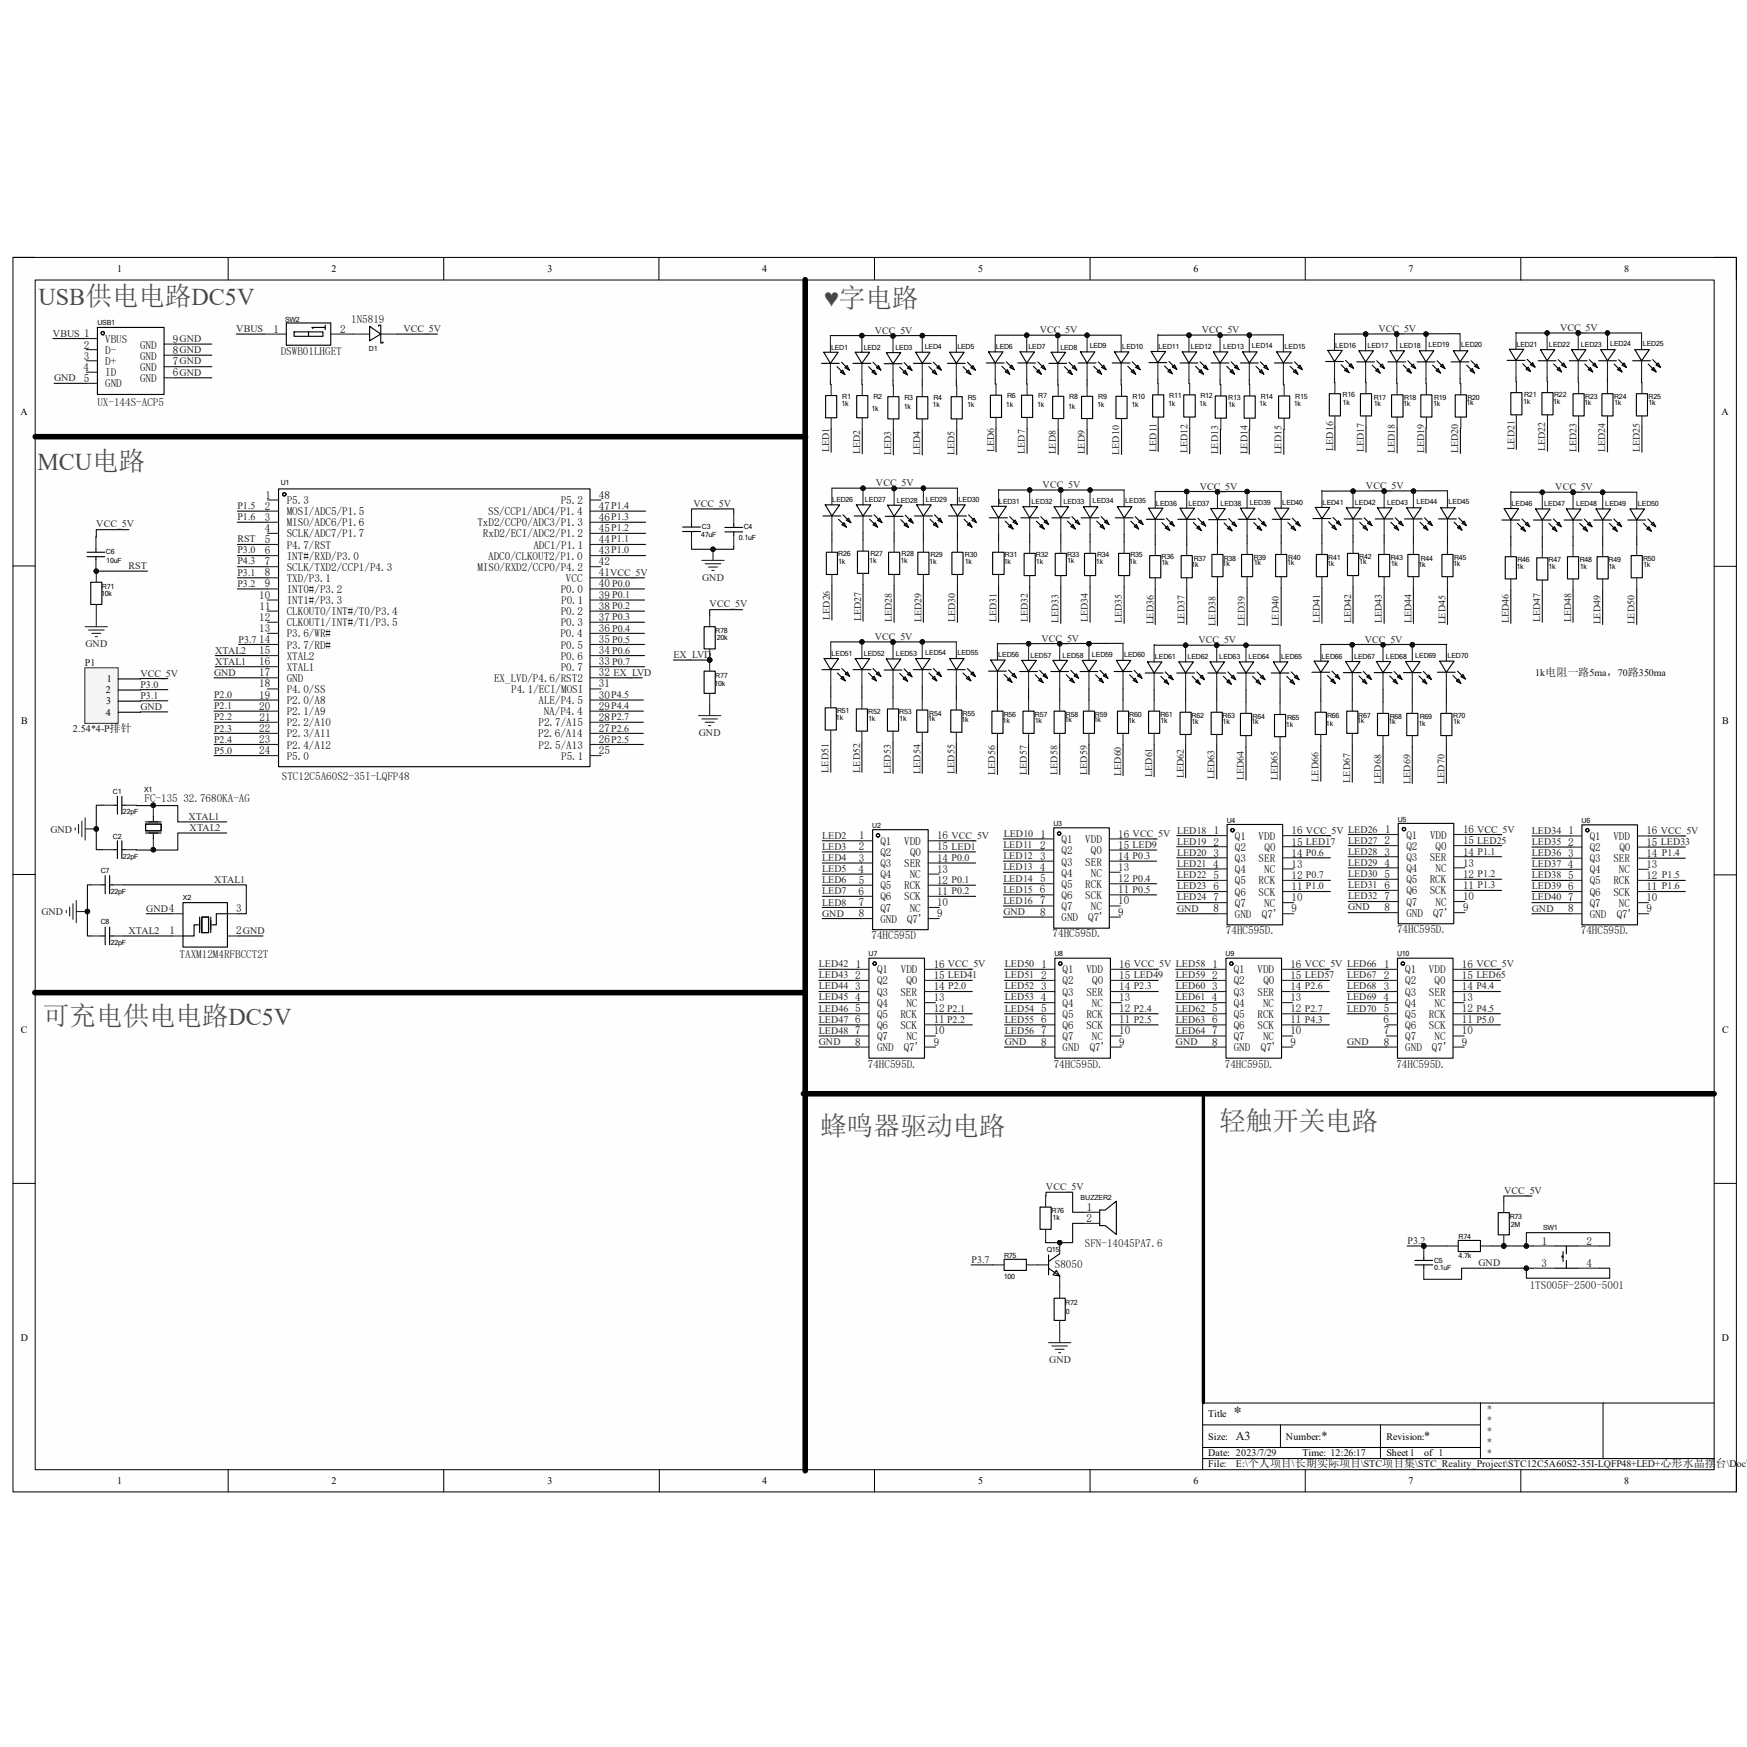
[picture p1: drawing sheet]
<svg xmlns="http://www.w3.org/2000/svg" width="100mm" height="100mm" viewBox="0 0 100 100" stroke-linecap="round" stroke-linejoin="round" font-family="sans-serif">
<defs><g id="words">
<g font-size="1.5" fill="#4b4b4b">
<text x="2.5" y="58.6">可充电供电电路DC5V</text>
<text x="46.9" y="64.8">蜂鸣器驱动电路</text>
<text x="69.7" y="64.6">轻触开关电路</text>
</g>
<g font-size="1.4" fill="#4b4b4b">
<text x="2.2" y="17.4">USB供电电路DC5V</text>
<text x="47.1" y="17.5">♥字电路</text>
<text x="2.1" y="26.9">MCU电路</text>
</g>
<text font-size=".9" fill="#262626" x="70.5" y="81">*</text>
<g font-size=".7" fill="#0e0e0e">
<text x="70.6" y="82.3">A3</text>
<text x="75.5" y="82.3">*</text>
<text x="81.4" y="82.3">*</text>
</g>
<g font-size=".6">
<text x="6.7" y="15.6">1</text>
<text x="18.9" y="15.6">2</text>
<text x="31.3" y="15.6">3</text>
<text x="43.6" y="15.6">4</text>
<text x="55.9" y="15.6">5</text>
<text x="68.2" y="15.6">6</text>
<text x="80.5" y="15.6">7</text>
<text x="92.8" y="15.6">8</text>
<text x="1.2" y="23.7">A</text>
<text x="4.8" y="21.2">4</text>
<text x="4.8" y="21.8">5</text>
<text x="4.8" y="20.6">3</text>
<text x="4.8" y="19.9">2</text>
<text x="6" y="22.1">GND</text>
<text x="6" y="21.5">ID</text>
<text x="6" y="20.9">D+</text>
<text x="6" y="20.2">D-</text>
<text x="6" y="19.6">VBUS</text>
<text x="8" y="19.9">GND</text>
<text x="8" y="20.6">GND</text>
<text x="8" y="21.2">GND</text>
<text x="8" y="21.8">GND</text>
<text x="9.9" y="19.6">9GND</text>
<text x="9.9" y="20.2">8GND</text>
<text x="9.9" y="20.9">7GND</text>
<text x="9.9" y="21.5">6GND</text>
<text x="15.6" y="19">1</text>
<text x="19.4" y="19">2</text>
<text x="98.4" y="23.7">A</text>
<text x="15.1" y="29.1">2</text>
<text x="15.1" y="29.8">3</text>
<text x="15.2" y="28.5">1</text>
<text x="16.4" y="28.8">P5.3</text>
<text x="16.4" y="29.4">MOSI/ADC5/P1.5</text>
<text x="27.9" y="29.4">SS/CCP1/ADC4/P1.4</text>
<text x="32" y="28.8">P5.2</text>
<text x="34.2" y="29.8">46P1.3</text>
<text x="34.2" y="28.5">48</text>
<text x="34.2" y="29.1">47P1.4</text>
<text x="14.8" y="34.2">10</text>
<text x="14.8" y="35.5">12</text>
<text x="14.8" y="34.8">11</text>
<text x="15.1" y="30.4">4</text>
<text x="15.1" y="31">5</text>
<text x="15.1" y="31.7">6</text>
<text x="15.1" y="32.3">7</text>
<text x="15.1" y="32.9">8</text>
<text x="15.1" y="33.6">9</text>
<text x="16.4" y="30.1">MISO/ADC6/P1.6</text>
<text x="16.4" y="30.7">SCLK/ADC7/P1.7</text>
<text x="16.4" y="31.3">P4.7/RST</text>
<text x="16.4" y="32">INT#/RXD/P3.0</text>
<text x="16.4" y="32.6">SCLK/TXD2/CCP1/P4.3</text>
<text x="16.4" y="33.3">TXD/P3.1</text>
<text x="16.4" y="33.9">INT0#/P3.2</text>
<text x="16.4" y="34.5">INT1#/P3.3</text>
<text x="16.4" y="35.2">CLKOUT0/INT#/T0/P3.4</text>
<text x="16.4" y="35.8">CLKOUT1/INT#/T1/P3.5</text>
<text x="27.3" y="32.6">MISO/RXD2/CCP0/P4.2</text>
<text x="27.3" y="30.1">TxD2/CCP0/ADC3/P1.3</text>
<text x="27.6" y="30.7">RxD2/ECI/ADC2/P1.2</text>
<text x="27.9" y="32">ADC0/CLKOUT2/P1.0</text>
<text x="30.5" y="31.3">ADC1/P1.1</text>
<text x="32" y="35.8">P0.3</text>
<text x="32" y="35.2">P0.2</text>
<text x="32" y="33.9">P0.0</text>
<text x="32.1" y="34.5">P0.1</text>
<text x="32.3" y="33.3">VCC</text>
<text x="34.2" y="35.5">37 P0.3</text>
<text x="34.2" y="34.8">38 P0.2</text>
<text x="34.2" y="33.6">40 P0.0</text>
<text x="34.2" y="32.3">42</text>
<text x="34.2" y="30.4">45P1.2</text>
<text x="34.2" y="34.2">39 P0.1</text>
<text x="34.2" y="31">44P1.1</text>
<text x="34.2" y="32.9">41VCC_5V</text>
<text x="34.2" y="31.7">43P1.0</text>
<text x="1.2" y="41.4">B</text>
<text x="6.1" y="39.6">2</text>
<text x="6.1" y="40.9">4</text>
<text x="6.1" y="40.3">3</text>
<text x="6.1" y="39">1</text>
<text x="14.8" y="36.1">13</text>
<text x="14.8" y="36.7">14</text>
<text x="14.8" y="37.4">15</text>
<text x="14.8" y="38">16</text>
<text x="14.8" y="38.7">17</text>
<text x="14.8" y="39.3">18</text>
<text x="14.8" y="39.9">19</text>
<text x="14.8" y="40.6">20</text>
<text x="14.8" y="41.8">22</text>
<text x="14.8" y="41.2">21</text>
<text x="16.4" y="36.4">P3.6/WR#</text>
<text x="16.4" y="37.1">P3.7/RD#</text>
<text x="16.4" y="37.7">XTAL2</text>
<text x="16.4" y="38.3">XTAL1</text>
<text x="16.4" y="39">GND</text>
<text x="16.4" y="39.6">P4.0/SS</text>
<text x="16.4" y="40.2">P2.0/A8</text>
<text x="16.4" y="40.9">P2.1/A9</text>
<text x="16.4" y="41.5">P2.2/A10</text>
<text x="28.2" y="39">EX_LVD/P4.6/RST2</text>
<text x="29.2" y="39.6">P4.1/ECI/MOSI</text>
<text x="30.8" y="41.5">P2.7/A15</text>
<text x="30.8" y="40.2">ALE/P4.5</text>
<text x="31.1" y="40.9">NA/P4.4</text>
<text x="32" y="36.4">P0.4</text>
<text x="32" y="38.3">P0.7</text>
<text x="32" y="37.7">P0.6</text>
<text x="32" y="37.1">P0.5</text>
<text x="34.2" y="41.2">28P2.7</text>
<text x="34.2" y="39.9">30P4.5</text>
<text x="34.2" y="38">33 P0.7</text>
<text x="34.2" y="37.4">34 P0.6</text>
<text x="34.2" y="36.7">35 P0.5</text>
<text x="34.2" y="38.7">32 EX_LVD</text>
<text x="34.2" y="39.3">31</text>
<text x="34.2" y="41.8">27P2.6</text>
<text x="34.2" y="36.1">36 P0.4</text>
<text x="34.2" y="40.6">29P4.4</text>
<text x="98.4" y="41.4">B</text>
<text x="14.8" y="42.5">23</text>
<text x="14.8" y="43.1">24</text>
<text x="16.4" y="42.1">P2.3/A11</text>
<text x="16.4" y="42.8">P2.4/A12</text>
<text x="16.4" y="43.4">P5.0</text>
<text x="30.8" y="42.1">P2.6/A14</text>
<text x="30.8" y="42.8">P2.5/A13</text>
<text x="32.1" y="43.4">P5.1</text>
<text x="34.2" y="42.5">26P2.5</text>
<text x="34.2" y="43.1">25</text>
<text x="49.1" y="48">1</text>
<text x="53.6" y="48">16 VCC_5V</text>
<text x="59.5" y="47.9">1</text>
<text x="63.9" y="47.9">16 VCC_5V</text>
<text x="69.4" y="47.7">1</text>
<text x="73.8" y="47.7">16 VCC_5V LED26</text>
<text x="79.2" y="47.6">1</text>
<text x="80.4" y="47.9">Q1</text>
<text x="81.7" y="47.9">VDD</text>
<text x="83.6" y="47.6">16 VCC_5V</text>
<text x="89.6" y="47.7">1</text>
<text x="94.1" y="47.7">16 VCC_5V</text>
<text x="9.7" y="53.4">1</text>
<text x="13.5" y="53.4">2GND</text>
<text x="13.5" y="52.1">3</text>
<text x="49.1" y="49.9">4</text>
<text x="49.1" y="51.1">6</text>
<text x="49.1" y="48.6">2</text>
<text x="49.1" y="49.2">3</text>
<text x="49.1" y="50.5">5</text>
<text x="49.1" y="51.8">7</text>
<text x="49.1" y="52.4">8</text>
<text x="50.3" y="48.3">Q1</text>
<text x="50.3" y="48.9">Q2</text>
<text x="50.3" y="49.6">Q3</text>
<text x="50.3" y="50.2">Q4</text>
<text x="50.3" y="50.8">Q5</text>
<text x="50.3" y="51.5">Q6</text>
<text x="50.3" y="52.1">Q7</text>
<text x="50.3" y="52.7">GND</text>
<text x="51.7" y="51.5">SCK</text>
<text x="51.7" y="50.8">RCK</text>
<text x="51.7" y="49.6">SER</text>
<text x="51.7" y="48.3">VDD</text>
<text x="51.8" y="52.7">Q7'</text>
<text x="52" y="52.1">NC</text>
<text x="52" y="50.2">NC</text>
<text x="52" y="48.9">Q0</text>
<text x="53.6" y="48.6">15 LED1</text>
<text x="53.6" y="52.4">9</text>
<text x="53.6" y="51.8">10</text>
<text x="53.6" y="51.1">11 P0.2</text>
<text x="53.6" y="50.5">12 P0.1</text>
<text x="53.6" y="49.9">13</text>
<text x="53.6" y="49.2">14 P0.0</text>
<text x="59.4" y="49.8">4</text>
<text x="59.4" y="51.1">6</text>
<text x="59.4" y="48.5">2</text>
<text x="59.4" y="49.1">3</text>
<text x="59.4" y="50.4">5</text>
<text x="59.4" y="51.7">7</text>
<text x="59.4" y="52.3">8</text>
<text x="60.7" y="48.2">Q1</text>
<text x="60.7" y="48.8">Q2</text>
<text x="60.7" y="49.5">Q3</text>
<text x="60.7" y="50.1">Q4</text>
<text x="60.7" y="50.7">Q5</text>
<text x="60.7" y="51.4">Q6</text>
<text x="60.7" y="52">Q7</text>
<text x="60.7" y="52.6">GND</text>
<text x="62" y="51.4">SCK</text>
<text x="62" y="50.7">RCK</text>
<text x="62" y="49.5">SER</text>
<text x="62" y="48.2">VDD</text>
<text x="62.2" y="52.6">Q7'</text>
<text x="62.3" y="52">NC</text>
<text x="62.3" y="50.1">NC</text>
<text x="62.3" y="48.8">Q0</text>
<text x="63.9" y="52.3">9</text>
<text x="63.9" y="51.7">10</text>
<text x="63.9" y="51.1">11 P0.5</text>
<text x="63.9" y="50.4">12 P0.4</text>
<text x="63.9" y="49.8">13</text>
<text x="63.9" y="49.1">14 P0.3</text>
<text x="63.9" y="48.5">15 LED9</text>
<text x="69.3" y="49.6">4</text>
<text x="69.3" y="48.3">2</text>
<text x="69.3" y="49">3</text>
<text x="69.3" y="50.2">5</text>
<text x="69.3" y="50.9">6</text>
<text x="69.3" y="51.5">7</text>
<text x="69.3" y="52.1">8</text>
<text x="70.6" y="48">Q1</text>
<text x="70.6" y="48.6">Q2</text>
<text x="70.6" y="49.3">Q3</text>
<text x="70.6" y="49.9">Q4</text>
<text x="70.6" y="50.5">Q5</text>
<text x="70.6" y="51.2">Q6</text>
<text x="70.6" y="51.8">Q7</text>
<text x="70.6" y="52.5">GND</text>
<text x="71.9" y="51.2">SCK</text>
<text x="71.9" y="50.5">RCK</text>
<text x="71.9" y="49.3">SER</text>
<text x="71.9" y="48">VDD</text>
<text x="72.1" y="52.5">Q7'</text>
<text x="72.2" y="51.8">NC</text>
<text x="72.2" y="49.9">NC</text>
<text x="72.3" y="48.6">Q0</text>
<text x="73.8" y="48.3">15 LED17</text>
<text x="73.8" y="52.1">9</text>
<text x="73.8" y="51.5">10</text>
<text x="73.8" y="50.9">11 P1.0</text>
<text x="73.8" y="50.2">12 P0.7</text>
<text x="73.8" y="49.6">13</text>
<text x="73.8" y="49">14 P0.6</text>
<text x="79.1" y="48.3">2</text>
<text x="79.1" y="48.9">3</text>
<text x="79.1" y="49.5">4</text>
<text x="79.1" y="50.2">5</text>
<text x="79.1" y="50.8">6</text>
<text x="79.1" y="51.4">7</text>
<text x="79.1" y="52.1">8</text>
<text x="80.4" y="48.6">Q2</text>
<text x="80.4" y="49.2">Q3</text>
<text x="80.4" y="49.8">Q4</text>
<text x="80.4" y="50.5">Q5</text>
<text x="80.4" y="51.1">Q6</text>
<text x="80.4" y="51.8">Q7</text>
<text x="80.4" y="52.4">GND</text>
<text x="81.7" y="51.1">SCK</text>
<text x="81.7" y="50.5">RCK</text>
<text x="81.7" y="49.2">SER</text>
<text x="81.9" y="52.4">Q7'</text>
<text x="82" y="51.8">NC</text>
<text x="82" y="49.8">NC</text>
<text x="82" y="48.6">Q0</text>
<text x="83.6" y="52.1">9</text>
<text x="83.6" y="50.8">11 P1.3</text>
<text x="83.6" y="50.2">12 P1.2</text>
<text x="83.6" y="48.9">14 P1.1</text>
<text x="83.6" y="51.4">10</text>
<text x="83.6" y="49.5">13</text>
<text x="83.6" y="48.3">15 LED25</text>
<text x="89.6" y="49.6">4</text>
<text x="89.6" y="48.3">2</text>
<text x="89.6" y="49">3</text>
<text x="89.6" y="50.2">5</text>
<text x="89.6" y="50.9">6</text>
<text x="89.6" y="51.5">7</text>
<text x="89.6" y="52.1">8</text>
<text x="90.8" y="48">Q1</text>
<text x="90.8" y="48.6">Q2</text>
<text x="90.8" y="49.3">Q3</text>
<text x="90.8" y="49.9">Q4</text>
<text x="90.8" y="50.5">Q5</text>
<text x="90.8" y="51.2">Q6</text>
<text x="90.8" y="51.8">Q7</text>
<text x="90.8" y="52.5">GND</text>
<text x="92.2" y="51.2">SCK</text>
<text x="92.2" y="50.5">RCK</text>
<text x="92.2" y="49.3">SER</text>
<text x="92.2" y="48">VDD</text>
<text x="92.4" y="52.5">Q7'</text>
<text x="92.5" y="51.8">NC</text>
<text x="92.5" y="49.9">NC</text>
<text x="92.5" y="48.6">Q0</text>
<text x="94.1" y="48.3">15 LED33</text>
<text x="94.1" y="52.1">9</text>
<text x="94.1" y="50.9">11 P1.6</text>
<text x="94.1" y="50.2">12 P1.5</text>
<text x="94.1" y="49">14 P1.4</text>
<text x="94.1" y="51.5">10</text>
<text x="94.1" y="49.6">13</text>
<text x="1.2" y="59">C</text>
<text x="48.9" y="55.9">2</text>
<text x="48.9" y="56.6">3</text>
<text x="48.9" y="57.2">4</text>
<text x="48.9" y="57.8">5</text>
<text x="48.9" y="58.5">6</text>
<text x="48.9" y="59.1">7</text>
<text x="48.9" y="59.8">8</text>
<text x="48.9" y="55.3">1</text>
<text x="50.1" y="55.6">Q1</text>
<text x="50.1" y="56.3">Q2</text>
<text x="50.1" y="56.9">Q3</text>
<text x="50.1" y="57.5">Q4</text>
<text x="50.1" y="58.2">Q5</text>
<text x="50.1" y="58.8">Q6</text>
<text x="50.1" y="59.4">Q7</text>
<text x="51.5" y="58.8">SCK</text>
<text x="51.5" y="58.2">RCK</text>
<text x="51.5" y="56.9">SER</text>
<text x="51.5" y="55.6">VDD</text>
<text x="51.8" y="59.4">NC</text>
<text x="51.8" y="57.5">NC</text>
<text x="51.8" y="56.3">Q0</text>
<text x="53.4" y="59.8">9</text>
<text x="53.4" y="58.5">11 P2.2</text>
<text x="53.4" y="57.8">12 P2.1</text>
<text x="53.4" y="56.6">14 P2.0</text>
<text x="53.4" y="55.3">16 VCC_5V</text>
<text x="53.4" y="59.1">10</text>
<text x="53.4" y="57.2">13</text>
<text x="53.4" y="55.9">15 LED41</text>
<text x="59.5" y="57.2">4</text>
<text x="59.5" y="55.9">2</text>
<text x="59.5" y="56.6">3</text>
<text x="59.5" y="57.8">5</text>
<text x="59.5" y="58.5">6</text>
<text x="59.5" y="59.1">7</text>
<text x="59.5" y="59.8">8</text>
<text x="59.5" y="55.3">1</text>
<text x="60.7" y="55.6">Q1</text>
<text x="60.7" y="56.3">Q2</text>
<text x="60.7" y="56.9">Q3</text>
<text x="60.7" y="57.5">Q4</text>
<text x="60.7" y="58.2">Q5</text>
<text x="60.7" y="58.8">Q6</text>
<text x="60.7" y="59.4">Q7</text>
<text x="62.1" y="58.8">SCK</text>
<text x="62.1" y="58.2">RCK</text>
<text x="62.1" y="56.9">SER</text>
<text x="62.1" y="55.6">VDD</text>
<text x="62.4" y="59.4">NC</text>
<text x="62.4" y="57.5">NC</text>
<text x="62.4" y="56.3">Q0</text>
<text x="64" y="55.9">15 LED49</text>
<text x="64" y="58.5">11 P2.5</text>
<text x="64" y="57.8">12 P2.4</text>
<text x="64" y="56.6">14 P2.3</text>
<text x="64" y="55.3">16 VCC_5V LED58</text>
<text x="64" y="59.8">9</text>
<text x="64" y="59.1">10</text>
<text x="64" y="57.2">13</text>
<text x="69.3" y="57.2">4</text>
<text x="69.3" y="55.9">2</text>
<text x="69.3" y="56.6">3</text>
<text x="69.3" y="57.8">5</text>
<text x="69.3" y="58.5">6</text>
<text x="69.3" y="59.1">7</text>
<text x="69.3" y="59.8">8</text>
<text x="69.3" y="55.3">1</text>
<text x="70.5" y="55.6">Q1</text>
<text x="70.5" y="56.3">Q2</text>
<text x="70.5" y="56.9">Q3</text>
<text x="70.5" y="57.5">Q4</text>
<text x="70.5" y="58.2">Q5</text>
<text x="70.5" y="58.8">Q6</text>
<text x="70.5" y="59.4">Q7</text>
<text x="71.9" y="58.8">SCK</text>
<text x="71.9" y="58.2">RCK</text>
<text x="71.9" y="56.9">SER</text>
<text x="71.9" y="55.6">VDD</text>
<text x="72.2" y="59.4">NC</text>
<text x="72.2" y="57.5">NC</text>
<text x="72.2" y="56.3">Q0</text>
<text x="73.7" y="55.9">15 LED57</text>
<text x="73.7" y="58.5">11 P4.3</text>
<text x="73.7" y="57.8">12 P2.7</text>
<text x="73.7" y="56.6">14 P2.6</text>
<text x="73.7" y="55.3">16 VCC_5V LED66</text>
<text x="73.7" y="59.8">9</text>
<text x="73.7" y="59.1">10</text>
<text x="73.7" y="57.2">13</text>
<text x="79.1" y="57.2">4</text>
<text x="79.1" y="58.5">6</text>
<text x="79.1" y="55.9">2</text>
<text x="79.1" y="56.6">3</text>
<text x="79.1" y="57.8">5</text>
<text x="79.1" y="59.1">7</text>
<text x="79.1" y="59.8">8</text>
<text x="79.1" y="55.3">1</text>
<text x="80.3" y="55.6">Q1</text>
<text x="80.3" y="56.3">Q2</text>
<text x="80.3" y="56.9">Q3</text>
<text x="80.3" y="57.5">Q4</text>
<text x="80.3" y="58.2">Q5</text>
<text x="80.3" y="58.8">Q6</text>
<text x="80.3" y="59.4">Q7</text>
<text x="81.7" y="58.8">SCK</text>
<text x="81.7" y="58.2">RCK</text>
<text x="81.7" y="56.9">SER</text>
<text x="81.7" y="55.6">VDD</text>
<text x="82" y="59.4">NC</text>
<text x="82" y="57.5">NC</text>
<text x="82" y="56.3">Q0</text>
<text x="83.5" y="59.8">9</text>
<text x="83.5" y="58.5">11 P5.0</text>
<text x="83.5" y="57.8">12 P4.5</text>
<text x="83.5" y="56.6">14 P4.4</text>
<text x="83.5" y="55.3">16 VCC_5V</text>
<text x="83.5" y="59.1">10</text>
<text x="83.5" y="57.2">13</text>
<text x="83.5" y="55.9">15 LED65</text>
<text x="98.4" y="59">C</text>
<text x="50.1" y="60.1">GND</text>
<text x="51.6" y="60.1">Q7'</text>
<text x="60.7" y="60.1">GND</text>
<text x="62.3" y="60.1">Q7'</text>
<text x="70.5" y="60.1">GND</text>
<text x="72.1" y="60.1">Q7'</text>
<text x="80.3" y="60.1">GND</text>
<text x="81.8" y="60.1">Q7'</text>
<text x="62.1" y="69.8">2</text>
<text x="62.1" y="69.2">1</text>
<text x="88.1" y="71.1">1</text>
<text x="90.7" y="71.1">2</text>
<text x="1.2" y="76.6">D</text>
<text x="88.1" y="72.4">3</text>
<text x="90.7" y="72.4">4</text>
<text x="98.4" y="76.6">D</text>
<text x="69" y="81">Title</text>
<text x="69" y="82.3">Size:</text>
<text x="69" y="83.2">Date: 2023/7/29</text>
<text x="69" y="83.9">File:</text>
<text x="73.5" y="82.3">Number:</text>
<text x="74.4" y="83.2">Time: 12:26:17</text>
<text x="79.2" y="82.3">Revision:</text>
<text x="79.2" y="83.2">Sheet1</text>
<text x="81.4" y="83.2">of 1</text>
<text x="6.7" y="84.8">1</text>
<text x="18.9" y="84.8">2</text>
<text x="31.3" y="84.8">3</text>
<text x="43.6" y="84.8">4</text>
<text x="55.9" y="84.8">5</text>
<text x="68.2" y="84.8">6</text>
<text x="80.5" y="84.8">7</text>
<text x="92.8" y="84.8">8</text>
</g>
<g font-size=".6" fill="#262626">
<text x="3" y="19.2">VBUS 1</text>
<text x="3.1" y="21.8">GND</text>
<text x="13.5" y="19">VBUS</text>
<text x="23.1" y="19">VCC_5V</text>
<text x="50" y="19.1">VCC_5V</text>
<text x="59.4" y="19">VCC_5V</text>
<text x="68.7" y="19">VCC_5V</text>
<text x="78.8" y="19">VCC_5V</text>
<text x="89.2" y="18.9">VCC_5V</text>
<text x="13.6" y="29.1">P1.5</text>
<text x="13.6" y="29.7">P1.6</text>
<text x="39.6" y="29">VCC_5V</text>
<text x="47.4" y="25.8" transform="rotate(-90 47.4 25.8)">LED1</text>
<text x="49.1" y="26" transform="rotate(-90 49.1 26)">LED2</text>
<text x="50.1" y="27.8">VCC_5V</text>
<text x="50.9" y="26" transform="rotate(-90 50.9 26)">LED3</text>
<text x="52.6" y="26" transform="rotate(-90 52.6 26)">LED4</text>
<text x="54.5" y="26" transform="rotate(-90 54.5 26)">LED5</text>
<text x="56.8" y="25.8" transform="rotate(-90 56.8 25.8)">LED6</text>
<text x="58.6" y="25.9" transform="rotate(-90 58.6 25.9)">LED7</text>
<text x="59.6" y="27.9">VCC_5V</text>
<text x="60.3" y="26" transform="rotate(-90 60.3 26)">LED8</text>
<text x="62" y="26" transform="rotate(-90 62 26)">LED9</text>
<text x="64" y="26" transform="rotate(-90 64 26)">LED10</text>
<text x="66.1" y="25.8" transform="rotate(-90 66.1 25.8)">LED11</text>
<text x="67.9" y="25.9" transform="rotate(-90 67.9 25.9)">LED12</text>
<text x="68.6" y="28">VCC_5V</text>
<text x="69.6" y="26" transform="rotate(-90 69.6 26)">LED13</text>
<text x="71.3" y="26" transform="rotate(-90 71.3 26)">LED14</text>
<text x="73.2" y="26" transform="rotate(-90 73.2 26)">LED15</text>
<text x="76.2" y="25.8" transform="rotate(-90 76.2 25.8)">LED16</text>
<text x="77.9" y="25.8" transform="rotate(-90 77.9 25.8)">LED17</text>
<text x="78.1" y="27.9">VCC_5V</text>
<text x="79.7" y="25.9" transform="rotate(-90 79.7 25.9)">LED18</text>
<text x="81.4" y="25.9" transform="rotate(-90 81.4 25.9)">LED19</text>
<text x="83.3" y="25.9" transform="rotate(-90 83.3 25.9)">LED20</text>
<text x="86.6" y="25.7" transform="rotate(-90 86.6 25.7)">LED21</text>
<text x="88.3" y="25.8" transform="rotate(-90 88.3 25.8)">LED22</text>
<text x="88.9" y="28">VCC_5V</text>
<text x="90.1" y="25.8" transform="rotate(-90 90.1 25.8)">LED23</text>
<text x="91.7" y="25.8" transform="rotate(-90 91.7 25.8)">LED24</text>
<text x="93.7" y="25.8" transform="rotate(-90 93.7 25.8)">LED25</text>
<text x="5.5" y="30.1">VCC_5V</text>
<text x="7.3" y="32.5">RST</text>
<text x="13.6" y="32.3">P4.3</text>
<text x="13.6" y="31.6">P3.0</text>
<text x="13.6" y="32.9">P3.1</text>
<text x="13.6" y="33.5">P3.2</text>
<text x="13.6" y="31">RST</text>
<text x="40.1" y="33.2">GND</text>
<text x="40.6" y="34.7">VCC_5V</text>
<text x="47.4" y="35.4" transform="rotate(-90 47.4 35.4)">LED26</text>
<text x="49.2" y="35.5" transform="rotate(-90 49.2 35.5)">LED27</text>
<text x="51" y="35.6" transform="rotate(-90 51 35.6)">LED28</text>
<text x="52.7" y="35.6" transform="rotate(-90 52.7 35.6)">LED29</text>
<text x="54.6" y="35.6" transform="rotate(-90 54.6 35.6)">LED30</text>
<text x="56.9" y="35.6" transform="rotate(-90 56.9 35.6)">LED31</text>
<text x="58.7" y="35.6" transform="rotate(-90 58.7 35.6)">LED32</text>
<text x="60.5" y="35.6" transform="rotate(-90 60.5 35.6)">LED33</text>
<text x="62.2" y="35.6" transform="rotate(-90 62.2 35.6)">LED34</text>
<text x="64.1" y="35.6" transform="rotate(-90 64.1 35.6)">LED35</text>
<text x="65.9" y="35.7" transform="rotate(-90 65.9 35.7)">LED36</text>
<text x="67.7" y="35.7" transform="rotate(-90 67.7 35.7)">LED37</text>
<text x="69.5" y="35.8" transform="rotate(-90 69.5 35.8)">LED38</text>
<text x="71.1" y="35.8" transform="rotate(-90 71.1 35.8)">LED39</text>
<text x="73.1" y="35.8" transform="rotate(-90 73.1 35.8)">LED40</text>
<text x="75.4" y="35.6" transform="rotate(-90 75.4 35.6)">LED41</text>
<text x="77.2" y="35.6" transform="rotate(-90 77.2 35.6)">LED42</text>
<text x="79" y="35.6" transform="rotate(-90 79 35.6)">LED43</text>
<text x="80.7" y="35.6" transform="rotate(-90 80.7 35.6)">LED44</text>
<text x="82.6" y="35.7" transform="rotate(-90 82.6 35.7)">LED45</text>
<text x="86.2" y="35.6" transform="rotate(-90 86.2 35.6)">LED46</text>
<text x="88" y="35.6" transform="rotate(-90 88 35.6)">LED47</text>
<text x="89.8" y="35.6" transform="rotate(-90 89.8 35.6)">LED48</text>
<text x="91.5" y="35.7" transform="rotate(-90 91.5 35.7)">LED49</text>
<text x="93.4" y="35.7" transform="rotate(-90 93.4 35.7)">LED50</text>
<text x="4.9" y="37">GND</text>
<text x="8" y="39.3">P3.0</text>
<text x="8" y="39.9">P3.1</text>
<text x="8" y="40.6">GND</text>
<text x="8" y="38.7">VCC_5V</text>
<text x="12.2" y="39.9">P2.0</text>
<text x="12.2" y="40.5">P2.1</text>
<text x="12.2" y="41.2">P2.2</text>
<text x="12.2" y="41.8">P2.3</text>
<text x="12.2" y="38.6">GND</text>
<text x="12.3" y="37.4">XTAL2</text>
<text x="12.3" y="38">XTAL1</text>
<text x="13.6" y="36.7">P3.7</text>
<text x="38.5" y="37.6">EX_LVD</text>
<text x="50" y="36.6">VCC_5V</text>
<text x="59.5" y="36.7">VCC_5V</text>
<text x="68.5" y="36.7">VCC_5V</text>
<text x="78" y="36.7">VCC_5V</text>
<text x="2.9" y="47.6">GND</text>
<text x="10.8" y="46.9">XTAL1</text>
<text x="10.8" y="47.5">XTAL2</text>
<text x="12.2" y="42.4">P2.4</text>
<text x="12.2" y="43.1">P5.0</text>
<text x="39.9" y="42.1">GND</text>
<text x="47" y="47.9">LED2</text>
<text x="47.3" y="44.2" transform="rotate(-90 47.3 44.2)">LED51</text>
<text x="49.1" y="44.2" transform="rotate(-90 49.1 44.2)">LED52</text>
<text x="50.9" y="44.2" transform="rotate(-90 50.9 44.2)">LED53</text>
<text x="52.6" y="44.2" transform="rotate(-90 52.6 44.2)">LED54</text>
<text x="54.5" y="44.2" transform="rotate(-90 54.5 44.2)">LED55</text>
<text x="56.9" y="44.3" transform="rotate(-90 56.9 44.3)">LED56</text>
<text x="57.4" y="47.8">LED10</text>
<text x="58.7" y="44.3" transform="rotate(-90 58.7 44.3)">LED57</text>
<text x="60.4" y="44.3" transform="rotate(-90 60.4 44.3)">LED58</text>
<text x="62.1" y="44.3" transform="rotate(-90 62.1 44.3)">LED59</text>
<text x="64.1" y="44.3" transform="rotate(-90 64.1 44.3)">LED60</text>
<text x="65.8" y="44.4" transform="rotate(-90 65.8 44.4)">LED61</text>
<text x="67.3" y="47.6">LED18</text>
<text x="67.6" y="44.5" transform="rotate(-90 67.6 44.5)">LED62</text>
<text x="69.4" y="44.5" transform="rotate(-90 69.4 44.5)">LED63</text>
<text x="71.1" y="44.6" transform="rotate(-90 71.1 44.6)">LED64</text>
<text x="73" y="44.6" transform="rotate(-90 73 44.6)">LED65</text>
<text x="75.4" y="44.7" transform="rotate(-90 75.4 44.7)">LED66</text>
<text x="77.2" y="44.7" transform="rotate(-90 77.2 44.7)">LED67</text>
<text x="78.9" y="44.8" transform="rotate(-90 78.9 44.8)">LED68</text>
<text x="80.6" y="44.8" transform="rotate(-90 80.6 44.8)">LED69</text>
<text x="82.6" y="44.8" transform="rotate(-90 82.6 44.8)">LED70</text>
<text x="87.5" y="47.6">LED34</text>
<text x="2.4" y="52.3">GND</text>
<text x="7.3" y="53.4">XTAL2</text>
<text x="8.4" y="52.1">GND4</text>
<text x="12.2" y="50.4">XTAL1</text>
<text x="47" y="48.6">LED3</text>
<text x="47" y="49.2">LED4</text>
<text x="47" y="49.8">LED5</text>
<text x="47" y="50.5">LED6</text>
<text x="47" y="51.1">LED7</text>
<text x="47" y="51.8">LED8</text>
<text x="47" y="52.4">GND</text>
<text x="57.3" y="48.5">LED11</text>
<text x="57.3" y="49.1">LED12</text>
<text x="57.3" y="49.7">LED13</text>
<text x="57.3" y="50.4">LED14</text>
<text x="57.3" y="51">LED15</text>
<text x="57.3" y="51.6">LED16</text>
<text x="57.3" y="52.3">GND</text>
<text x="67.3" y="48.3">LED19</text>
<text x="67.3" y="48.9">LED20</text>
<text x="67.3" y="49.6">LED21</text>
<text x="67.3" y="50.2">LED22</text>
<text x="67.3" y="50.8">LED23</text>
<text x="67.3" y="51.5">LED24</text>
<text x="67.3" y="52.1">GND</text>
<text x="77" y="48.2">LED27</text>
<text x="77" y="48.9">LED28</text>
<text x="77" y="49.5">LED29</text>
<text x="77" y="50.1">LED30</text>
<text x="77" y="50.8">LED31</text>
<text x="77" y="51.4">LED32</text>
<text x="77" y="52">GND</text>
<text x="87.5" y="48.3">LED35</text>
<text x="87.5" y="48.9">LED36</text>
<text x="87.5" y="49.6">LED37</text>
<text x="87.5" y="50.2">LED38</text>
<text x="87.5" y="50.8">LED39</text>
<text x="87.5" y="51.5">LED40</text>
<text x="87.5" y="52.1">GND</text>
<text x="46.8" y="55.9">LED43</text>
<text x="46.8" y="55.3">LED42</text>
<text x="46.8" y="56.5">LED44</text>
<text x="46.8" y="57.2">LED45</text>
<text x="46.8" y="57.8">LED46</text>
<text x="46.8" y="58.4">LED47</text>
<text x="46.8" y="59.1">LED48</text>
<text x="46.8" y="59.7">GND</text>
<text x="57.4" y="55.9">LED51</text>
<text x="57.4" y="55.3">LED50</text>
<text x="57.4" y="56.5">LED52</text>
<text x="57.4" y="57.2">LED53</text>
<text x="57.4" y="57.8">LED54</text>
<text x="57.4" y="58.4">LED55</text>
<text x="57.4" y="59.1">LED56</text>
<text x="57.4" y="59.7">GND</text>
<text x="67.2" y="55.9">LED59</text>
<text x="67.2" y="56.5">LED60</text>
<text x="67.2" y="57.2">LED61</text>
<text x="67.2" y="57.8">LED62</text>
<text x="67.2" y="58.4">LED63</text>
<text x="67.2" y="59.1">LED64</text>
<text x="67.2" y="59.7">GND</text>
<text x="77" y="55.9">LED67</text>
<text x="77" y="56.5">LED68</text>
<text x="77" y="57.2">LED69</text>
<text x="77" y="57.8">LED70</text>
<text x="77" y="59.7">GND</text>
<text x="59.8" y="68">VCC_5V</text>
<text x="80.4" y="71.1">P3.2</text>
<text x="86" y="68.2">VCC_5V</text>
<text x="55.5" y="72.2">P3.7</text>
<text x="60" y="77.9">GND</text>
<text x="84.5" y="72.4">GND</text>
</g>
<g font-size=".6" fill="#0e0e0e">
<text x="5.6" y="23.2">UX-144S-ACP5</text>
<text x="16" y="20.3">DSWB01LHGET</text>
<text x="20.1" y="18.5">1N5819</text>
<text x="4.2" y="41.8">2.54*4-P排针</text>
<text x="4.8" y="38">P1</text>
<text x="87.7" y="38.6">1k电阻一路5ma，70路350ma</text>
<text x="8.3" y="45.8">FC-135 32.7680KA-AG</text>
<text x="16.1" y="44.6">STC12C5A60S2-35I-LQFP48</text>
<text x="49.8" y="53.7">74HC595D</text>
<text x="60.2" y="53.6">74HC595D.</text>
<text x="70.1" y="53.4">74HC595D.</text>
<text x="79.8" y="53.3">74HC595D.</text>
<text x="90.3" y="53.4">74HC595D.</text>
<text x="10.3" y="54.7">TAXM12M4RFBCCT2T</text>
<text x="49.6" y="61">74HC595D.</text>
<text x="60.2" y="61">74HC595D.</text>
<text x="70" y="61">74HC595D.</text>
<text x="79.8" y="61">74HC595D.</text>
<text x="62" y="71.2">SFN-14045PA7.6</text>
<text x="60.3" y="72.5">S8050</text>
<text x="87.4" y="73.7">1TS005F-2500-5001</text>
<text x="70.6" y="83.8">E:\个人项目\长期实际项目\STC项目集\STC_Reality_Project\STC12C5A60S2-35I-LQFP48+LED+心形水晶摆台\Doc\</text>
<text x="84.9" y="80.7">*</text>
<text x="84.9" y="81.3">*</text>
<text x="84.9" y="82">*</text>
<text x="84.9" y="82.6">*</text>
<text x="84.9" y="83.2">*</text>
</g>
<g font-size=".4">
<text x="5.6" y="18.6">USB1</text>
<text x="16.3" y="18.4">SW2</text>
<text x="21.1" y="20">D1</text>
<text x="47.5" y="20">LED1</text>
<text x="48.1" y="23.2">1k</text>
<text x="48.1" y="22.8">R1</text>
<text x="49.4" y="20">LED2</text>
<text x="49.8" y="23.5">1k</text>
<text x="49.9" y="22.8">R2</text>
<text x="51.2" y="20">LED3</text>
<text x="51.6" y="23.3">1k</text>
<text x="51.7" y="22.8">R3</text>
<text x="52.9" y="19.9">LED4</text>
<text x="53.3" y="23.3">1k</text>
<text x="53.3" y="22.8">R4</text>
<text x="54.7" y="19.9">LED5</text>
<text x="55.3" y="23.3">1k</text>
<text x="55.3" y="22.8">R5</text>
<text x="56.9" y="20">LED6</text>
<text x="57.5" y="23.3">1k</text>
<text x="57.6" y="22.8">R6</text>
<text x="58.8" y="20">LED7</text>
<text x="59.3" y="23.3">1k</text>
<text x="59.3" y="22.8">R7</text>
<text x="60.6" y="20">LED8</text>
<text x="61" y="23.3">1k</text>
<text x="61.1" y="22.8">R8</text>
<text x="62.3" y="19.9">LED9</text>
<text x="62.7" y="23.3">1k</text>
<text x="62.8" y="22.8">R9</text>
<text x="64.1" y="19.9">LED10</text>
<text x="64.7" y="23.3">1k</text>
<text x="64.7" y="22.8">R10</text>
<text x="66.2" y="19.9">LED11</text>
<text x="66.8" y="23.2">1k</text>
<text x="66.8" y="22.8">R11</text>
<text x="68.1" y="20">LED12</text>
<text x="68.5" y="23.2">1k</text>
<text x="68.6" y="22.8">R12</text>
<text x="69.9" y="20">LED13</text>
<text x="70.2" y="22.8">R13</text>
<text x="70.2" y="23.3">1k</text>
<text x="71.5" y="19.9">LED14</text>
<text x="72" y="23.2">1k</text>
<text x="72.1" y="22.8">R14</text>
<text x="73.4" y="19.9">LED15</text>
<text x="73.9" y="23.2">1k</text>
<text x="74" y="22.8">R15</text>
<text x="76.3" y="19.9">LED16</text>
<text x="76.7" y="23.2">1k</text>
<text x="76.7" y="22.7">R16</text>
<text x="78.1" y="19.9">LED17</text>
<text x="78.5" y="22.8">R17</text>
<text x="78.5" y="23.2">1k</text>
<text x="80" y="19.9">LED18</text>
<text x="80.2" y="23.2">1k</text>
<text x="80.2" y="22.8">R18</text>
<text x="81.6" y="19.8">LED19</text>
<text x="81.9" y="23.2">1k</text>
<text x="82" y="22.8">R19</text>
<text x="83.5" y="19.9">LED20</text>
<text x="83.8" y="23.2">1k</text>
<text x="83.9" y="22.8">R20</text>
<text x="86.7" y="19.8">LED21</text>
<text x="87" y="23.1">1k</text>
<text x="87.1" y="22.7">R21</text>
<text x="88.5" y="19.8">LED22</text>
<text x="88.8" y="23.1">1k</text>
<text x="88.8" y="22.7">R22</text>
<text x="90.3" y="19.8">LED23</text>
<text x="90.5" y="23.2">1k</text>
<text x="90.6" y="22.8">R23</text>
<text x="92" y="19.8">LED24</text>
<text x="92.2" y="22.8">R24</text>
<text x="92.2" y="23.2">1k</text>
<text x="93.9" y="19.8">LED25</text>
<text x="94.2" y="23.2">1k</text>
<text x="94.2" y="22.8">R25</text>
<text x="16" y="27.7">U1</text>
<text x="47.6" y="28.7">LED26</text>
<text x="49.4" y="28.7">LED27</text>
<text x="51.2" y="28.7">LED28</text>
<text x="52.9" y="28.7">LED29</text>
<text x="54.8" y="28.7">LED30</text>
<text x="57.1" y="28.8">LED31</text>
<text x="58.9" y="28.8">LED32</text>
<text x="60.8" y="28.8">LED33</text>
<text x="62.4" y="28.8">LED34</text>
<text x="64.3" y="28.8">LED35</text>
<text x="66.1" y="28.9">LED36</text>
<text x="67.9" y="28.9">LED37</text>
<text x="69.7" y="28.9">LED38</text>
<text x="71.4" y="28.9">LED39</text>
<text x="73.3" y="28.9">LED40</text>
<text x="75.6" y="28.9">LED41</text>
<text x="77.4" y="28.9">LED42</text>
<text x="79.3" y="28.9">LED43</text>
<text x="80.9" y="28.8">LED44</text>
<text x="82.8" y="28.8">LED45</text>
<text x="86.4" y="28.9">LED46</text>
<text x="88.2" y="28.9">LED47</text>
<text x="90.1" y="28.9">LED48</text>
<text x="91.7" y="28.9">LED49</text>
<text x="93.6" y="28.9">LED50</text>
<text x="5.8" y="34">10k</text>
<text x="5.8" y="33.6">R71</text>
<text x="6.1" y="31.7">C6</text>
<text x="6.1" y="32.2">10uF</text>
<text x="40.1" y="30.7">47uF</text>
<text x="40.1" y="30.2">C3</text>
<text x="42.2" y="30.8">0.1uF</text>
<text x="42.5" y="30.2">C4</text>
<text x="47.9" y="32.2">1k</text>
<text x="47.9" y="31.8">R26</text>
<text x="49.7" y="32.2">1k</text>
<text x="49.7" y="31.8">R27</text>
<text x="51.5" y="32.2">1k</text>
<text x="51.5" y="31.8">R28</text>
<text x="53.1" y="32.2">1k</text>
<text x="53.2" y="31.9">R29</text>
<text x="55.1" y="32.2">1k</text>
<text x="55.1" y="31.9">R30</text>
<text x="57.4" y="32.2">1k</text>
<text x="57.4" y="31.9">R31</text>
<text x="59.2" y="31.9">R32</text>
<text x="59.2" y="32.2">1k</text>
<text x="61" y="31.9">R33</text>
<text x="61" y="32.2">1k</text>
<text x="62.6" y="32.2">1k</text>
<text x="62.7" y="31.9">R34</text>
<text x="64.5" y="32.2">1k</text>
<text x="64.6" y="31.9">R35</text>
<text x="66.4" y="31.9">R36</text>
<text x="66.4" y="32.3">1k</text>
<text x="68.1" y="32.4">1k</text>
<text x="68.2" y="32">R37</text>
<text x="69.9" y="32.4">1k</text>
<text x="69.9" y="32">R38</text>
<text x="71.6" y="32">R39</text>
<text x="71.6" y="32.3">1k</text>
<text x="73.6" y="32.3">1k</text>
<text x="73.6" y="32">R40</text>
<text x="75.8" y="32.4">1k</text>
<text x="75.9" y="32">R41</text>
<text x="77.7" y="32.2">1k</text>
<text x="77.7" y="31.9">R42</text>
<text x="79.5" y="32">R43</text>
<text x="79.5" y="32.4">1k</text>
<text x="81.1" y="32.4">1k</text>
<text x="81.2" y="32">R44</text>
<text x="83" y="32.4">1k</text>
<text x="83.1" y="32">R45</text>
<text x="86.7" y="32.5">1k</text>
<text x="86.7" y="32.1">R46</text>
<text x="88.5" y="32.1">R47</text>
<text x="88.5" y="32.5">1k</text>
<text x="90.3" y="32.1">R48</text>
<text x="90.3" y="32.5">1k</text>
<text x="91.9" y="32.1">R49</text>
<text x="91.9" y="32.5">1k</text>
<text x="93.9" y="32.4">1k</text>
<text x="93.9" y="32">R50</text>
<text x="40.8" y="39.2">10k</text>
<text x="40.9" y="38.7">R77</text>
<text x="40.9" y="36.2">R78</text>
<text x="41" y="36.6">20k</text>
<text x="47.5" y="37.5">LED51</text>
<text x="47.8" y="41.1">1k</text>
<text x="47.8" y="40.8">R51</text>
<text x="49.4" y="37.5">LED52</text>
<text x="49.6" y="40.8">R52</text>
<text x="49.6" y="41.2">1k</text>
<text x="51.2" y="37.5">LED53</text>
<text x="51.4" y="40.8">R53</text>
<text x="51.4" y="41.2">1k</text>
<text x="52.9" y="37.4">LED54</text>
<text x="53" y="41.2">1k</text>
<text x="53.1" y="40.9">R54</text>
<text x="54.7" y="37.4">LED55</text>
<text x="54.9" y="41.3">1k</text>
<text x="55" y="40.9">R55</text>
<text x="57" y="37.6">LED56</text>
<text x="57.3" y="41.3">1k</text>
<text x="57.4" y="41">R56</text>
<text x="58.9" y="37.6">LED57</text>
<text x="59.1" y="41">R57</text>
<text x="59.1" y="41.3">1k</text>
<text x="60.7" y="37.6">LED58</text>
<text x="60.9" y="41.3">1k</text>
<text x="60.9" y="41">R58</text>
<text x="62.4" y="37.5">LED59</text>
<text x="62.5" y="41.3">1k</text>
<text x="62.6" y="41">R59</text>
<text x="64.2" y="37.5">LED60</text>
<text x="64.5" y="41.3">1k</text>
<text x="64.5" y="41">R60</text>
<text x="66" y="37.7">LED61</text>
<text x="66.3" y="41">R61</text>
<text x="66.3" y="41.3">1k</text>
<text x="67.9" y="37.7">LED62</text>
<text x="68.1" y="41">R62</text>
<text x="68.1" y="41.4">1k</text>
<text x="69.7" y="37.7">LED63</text>
<text x="69.9" y="41">R63</text>
<text x="69.9" y="41.4">1k</text>
<text x="71.4" y="37.6">LED64</text>
<text x="71.5" y="41.4">1k</text>
<text x="71.6" y="41.1">R64</text>
<text x="73.2" y="37.6">LED65</text>
<text x="73.5" y="41.5">1k</text>
<text x="73.6" y="41.1">R65</text>
<text x="75.5" y="37.6">LED66</text>
<text x="75.8" y="41.5">1k</text>
<text x="75.8" y="41">R66</text>
<text x="77.4" y="37.6">LED67</text>
<text x="77.6" y="41.3">1k</text>
<text x="77.6" y="41">R67</text>
<text x="79.2" y="37.7">LED68</text>
<text x="79.4" y="41.4">1k</text>
<text x="79.4" y="41.1">R68</text>
<text x="80.9" y="37.6">LED69</text>
<text x="81.1" y="41.5">1k</text>
<text x="81.1" y="41.1">R69</text>
<text x="82.7" y="37.6">LED70</text>
<text x="83" y="41">R70</text>
<text x="83" y="41.4">1k</text>
<text x="6.5" y="45.4">C1</text>
<text x="6.5" y="47.9">C2</text>
<text x="7" y="46.5">22pF</text>
<text x="8.2" y="45.3">X1</text>
<text x="49.8" y="47.3">U2</text>
<text x="60.2" y="47.2">U3</text>
<text x="70.1" y="47">U4</text>
<text x="79.9" y="47">U5</text>
<text x="90.4" y="47">U6</text>
<text x="5.8" y="49.9">C7</text>
<text x="5.8" y="52.8">C8</text>
<text x="6.3" y="54">22pF</text>
<text x="6.3" y="51.1">22pF</text>
<text x="7" y="49.1">22pF</text>
<text x="10.5" y="51.4">X2</text>
<text x="49.6" y="54.7">U7</text>
<text x="60.3" y="54.7">U8</text>
<text x="70" y="54.7">U9</text>
<text x="79.8" y="54.7">U10</text>
<text x="57.4" y="71.9">R75</text>
<text x="59.8" y="71.5">Q15</text>
<text x="60.1" y="69.3">R76</text>
<text x="60.2" y="69.7">1k</text>
<text x="61.7" y="68.6">BUZZER2</text>
<text x="83.4" y="71.9">4.7k</text>
<text x="83.4" y="70.8">R74</text>
<text x="86.3" y="69.7">R73</text>
<text x="86.3" y="70.1">2M</text>
<text x="88.2" y="70.3">SW1</text>
<text x="57.4" y="73.1">100</text>
<text x="60.9" y="74.5">R72</text>
<text x="60.9" y="75.1">0</text>
<text x="82" y="72.6">0.1uF</text>
<text x="82" y="72.2">C5</text>
</g>
</g></defs>
<path d="M.7 14.7h98.5v70.6h-98.5z" fill="#fefefe"/>
<path d="M.7 14.7h98.5v70.6h-98.5z" fill="none" stroke="#000" stroke-width=".06"/>
<path d="M2 16h96v68h-96z" fill="#fefefe"/>
<g fill="none" stroke="#000" stroke-width=".06">
<path d="M.7 14.7h1.3M2 16h96v68h-96zM13 14.7v1.3M25.4 14.7v1.3M37.7 14.7v1.3M50 14.7v1.3M62.3 14.7v1.3M74.6 14.7v1.3M86.9 14.7v1.3M98 14.7h1.2v1.3M.7 32.3h1.3M98 32.4h1.2"/>
<path d="M.7 50h1.3M98 50h1.2M.7 67.6h1.3M98 67.6h1.2M13 84v1.3M25.4 84v1.3M37.7 84v1.3M50 84v1.3M62.3 84v1.3M68.7 80.2h22.9M68.7 83.4h29.3M68.7 80.2v3.8"/>
<path d="M68.7 81.4h15.9M68.7 82.7h15.9M73.2 81.4v1.3M74.6 84v1.3M78.9 81.4v2M84.6 80.2v3.2M86.9 84v1.3M98 80.2h-6.4v3.2M99.2 84v1.3"/>
</g>
<path d="M5.4 32.6h.2v.1h-.2z" fill-rule="evenodd" fill="#0e0e0e"/>
<path d="M5.4 32.6h.2v.1h-.2z" fill="none" stroke="#0e0e0e" stroke-width=".06"/>
<path d="M5.2 33.3h.6v1.2h-.6z" fill="none" stroke="#000" stroke-width=".06"/>
<path d="M5.5 32.6v.7M5.5 34.5v.7" fill="none" stroke="#292929" stroke-width=".06"/>
<path d="M5.4 32.6h.2v.1h-.2z" fill-rule="evenodd" fill="#0e0e0e"/>
<path d="M5.4 32.6h.2v.1h-.2z" fill="none" stroke="#0e0e0e" stroke-width=".06"/>
<path d="M5.5 30.7v.7M5.5 32v.6" fill="none" stroke="#292929" stroke-width=".06"/>
<path d="M5 31.8h1M5 31.6h1M5.5 31.4v.2M5.5 31.8v.2" fill="none" stroke="#000" stroke-width=".06"/>
<path d="M4.9 35.8h1.2M5.1 36h.8M5.2 36.2h.6M5.4 36.4h.2M5.5 35.2v.6" fill="none" stroke="#262626" stroke-width=".06"/>
<path d="M8.7 45.9h.2v.2h-.2z" fill-rule="evenodd" fill="#0e0e0e"/>
<path d="M8.7 45.9h.2v.2h-.2z" fill="none" stroke="#0e0e0e" stroke-width=".06"/>
<path d="M8.7 48.5h.2v.2h-.2z" fill-rule="evenodd" fill="#0e0e0e"/>
<path d="M8.7 48.5h.2v.2h-.2z" fill="none" stroke="#0e0e0e" stroke-width=".06"/>
<path d="M8.8 46v.7" fill="none" stroke="#292929" stroke-width=".06"/>
<path d="M8.7 45.9h.2v.2h-.2z" fill-rule="evenodd" fill="#0e0e0e"/>
<path d="M8.7 45.9h.2v.2h-.2z" fill="none" stroke="#0e0e0e" stroke-width=".06"/>
<path d="M8.8 47.9v.7" fill="none" stroke="#292929" stroke-width=".06"/>
<path d="M8.7 48.5h.2v.2h-.2z" fill-rule="evenodd" fill="#0e0e0e"/>
<path d="M8.7 48.5h.2v.2h-.2z" fill="none" stroke="#0e0e0e" stroke-width=".06"/>
<g fill="none" stroke="#000" stroke-width=".06">
<path d="M6.5 46h.2M6.5 48.6h.2M6.7 45.5v1M6.7 48v1.1M7 45.5v1M7 48v1.1M7 46h.2M7 48.6h.2M8.3 47.1h.9v.4h-.9zM8.3 47.6h.9M8.3 47h.9M8.8 46.7v.2"/>
<path d="M8.8 47.7v.2"/>
</g>
<path d="M5.9 46h.6M5.9 48.6h.6M7.2 46h.6M7.2 48.6h.6" fill="none" stroke="#292929" stroke-width=".06"/>
<path d="M4.3 47.3v.1M4.5 47.1v.5M4.7 46.9v.9M4.9 46.7v1.3M4.9 47.4h.6" fill="none" stroke="#262626" stroke-width=".06"/>
<path d="M5.4 47.3h.2v.2h-.2z" fill-rule="evenodd" fill="#0e0e0e"/>
<path d="M5.4 47.3h.2v.2h-.2z" fill="none" stroke="#0e0e0e" stroke-width=".06"/>
<path d="M39.5 29.3v.6M39.5 30.6v.6M41.9 29.3v.7M41.9 30.6v.6" fill="none" stroke="#292929" stroke-width=".06"/>
<path d="M39 30.4h1M39 30.1h1M39.5 29.9v.2M39.5 30.4v.2M41.4 30.4h1M41.4 30.1h1M41.9 30v.1M41.9 30.4v.2" fill="none" stroke="#000" stroke-width=".06"/>
<path d="M40.1 32h1.3M40.3 32.2h.9M40.5 32.4h.5M40.7 32.6h.1M40.7 31.4v.6" fill="none" stroke="#262626" stroke-width=".06"/>
<circle cx="40.7" cy="31.4" r=".13" fill="#0e0e0e"/>
<circle cx="40.7" cy="31.4" r=".13" fill="none" stroke="#0e0e0e" stroke-width=".06"/>
<path d="M40.2 38.4h.7v1.2h-.7z" fill="none" stroke="#000" stroke-width=".06"/>
<path d="M40.6 37.7v.7M40.6 39.6v.7" fill="none" stroke="#292929" stroke-width=".06"/>
<path d="M40.5 37.6h.1v.2h-.1z" fill-rule="evenodd" fill="#0e0e0e"/>
<path d="M40.5 37.6h.1v.2h-.1z" fill="none" stroke="#0e0e0e" stroke-width=".06"/>
<path d="M40.2 35.8h.7v1.3h-.7z" fill="none" stroke="#000" stroke-width=".06"/>
<path d="M40.6 37.1v.6" fill="none" stroke="#292929" stroke-width=".06"/>
<path d="M40.5 37.6h.1v.2h-.1z" fill-rule="evenodd" fill="#0e0e0e"/>
<path d="M40.5 37.6h.1v.2h-.1z" fill="none" stroke="#0e0e0e" stroke-width=".06"/>
<path d="M40.6 35.2v.6" fill="none" stroke="#292929" stroke-width=".06"/>
<path d="M39.9 40.9h1.3M40.1 41.1h.9M40.3 41.3h.5M40.5 41.5h.1M40.6 40.3v.6" fill="none" stroke="#262626" stroke-width=".06"/>
<path d="M4.8 38.2h2v3.1h-2z" fill="#f5f5f5"/>
<path d="M4.8 38.2h2v3.1h-2z" fill="none" stroke="#262626" stroke-width=".06"/>
<path d="M6.8 38.8h1.2M6.8 39.4h1.2M54.1 20.8h1.1M54.3 20.1h.8l-.4 .7zM55 21l.5 .4M55.2 21.3l.2-.2 .1 .3zM55.3 20.7l.4 .4M55.5 21l.1-.1 .1 .2zM6.8 40.1h1.2M6.8 40.7h1.2" fill="none" stroke="#000" stroke-width=".06"/>
<path d="M54.7 19.2v.9M54.7 20.8v.9" fill="none" stroke="#292929" stroke-width=".06"/>
<path d="M52.6 19.1h.2v.2h-.2z" fill-rule="evenodd" fill="#0e0e0e"/>
<path d="M52.6 19.1h.2v.2h-.2z" fill="none" stroke="#0e0e0e" stroke-width=".06"/>
<path d="M52.7 19.2v.9M52.7 20.8v.9" fill="none" stroke="#292929" stroke-width=".06"/>
<path d="M52.6 19.1h.2v.2h-.2z" fill-rule="evenodd" fill="#0e0e0e"/>
<path d="M52.6 19.1h.2v.2h-.2z" fill="none" stroke="#0e0e0e" stroke-width=".06"/>
<path d="M52.2 20.8h1M52.3 20.1h.8l-.4 .7zM53.1 21l.4 .4M53.3 21.3l.1-.2 .1 .3zM53.3 20.7l.5 .4M53.5 21l.2-.1 .1 .2z" fill="none" stroke="#000" stroke-width=".06"/>
<path d="M50.9 19.1h.2v.2h-.2z" fill-rule="evenodd" fill="#0e0e0e"/>
<path d="M50.9 19.1h.2v.2h-.2z" fill="none" stroke="#0e0e0e" stroke-width=".06"/>
<path d="M51 19.2v1M51 20.8v.9" fill="none" stroke="#292929" stroke-width=".06"/>
<path d="M50.9 19.1h.2v.2h-.2z" fill-rule="evenodd" fill="#0e0e0e"/>
<path d="M50.9 19.1h.2v.2h-.2z" fill="none" stroke="#0e0e0e" stroke-width=".06"/>
<path d="M50.5 20.8h1M50.7 20.2h.8l-.5 .6zM51.4 21l.5 .4M51.6 21.3l.1-.1 .2 .2zM51.7 20.7l.4 .5M51.9 21l.1-.1 .1 .3z" fill="none" stroke="#000" stroke-width=".06"/>
<path d="M49.2 19.1h.1v.2h-.1z" fill-rule="evenodd" fill="#0e0e0e"/>
<path d="M49.2 19.1h.1v.2h-.1z" fill="none" stroke="#0e0e0e" stroke-width=".06"/>
<path d="M49.3 19.2v.9M49.3 20.8v.9" fill="none" stroke="#292929" stroke-width=".06"/>
<path d="M49.2 19.1h.1v.2h-.1z" fill-rule="evenodd" fill="#0e0e0e"/>
<path d="M49.2 19.1h.1v.2h-.1z" fill="none" stroke="#0e0e0e" stroke-width=".06"/>
<g fill="none" stroke="#000" stroke-width=".06">
<path d="M46.9 20.8h1.1M47.1 20.1h.8l-.4 .7zM47.2 22.6h.6v1.3h-.6zM47.8 21l.5 .4M48 21.3l.2-.2 .1 .3zM48.1 20.7l.4 .4M48.3 21l.1-.1 .1 .2zM48.7 20.8h1.1M48.9 20.1h.8l-.4 .7zM49.6 21l.5 .4M49.8 21.3l.2-.2 .1 .3zM49.9 20.7l.4 .4"/>
<path d="M50.1 21l.1-.1 .1 .2zM59.4 69h.7v1.3h-.7zM62.8 69.2h.4l.6-.6v1.9l-.6-.5h-.4z"/>
</g>
<path d="M47.5 19.2v.9M47.5 20.8v.9M47.5 22v.6M47.5 23.9v.6M59.8 68.3v.7M59.8 70.3v.6M61.9 69.3h.9M61.9 69.9h.9" fill="none" stroke="#292929" stroke-width=".06"/>
<path d="M60.5 70.9h.1v.2h-.1z" fill-rule="evenodd" fill="#0e0e0e"/>
<path d="M60.5 70.9h.1v.2h-.1z" fill="none" stroke="#0e0e0e" stroke-width=".06"/>
<path d="M59.3 72.3h.6M60.6 71v.6" fill="none" stroke="#292929" stroke-width=".06"/>
<path d="M60.5 70.9h.1v.2h-.1z" fill-rule="evenodd" fill="#0e0e0e"/>
<path d="M60.5 70.9h.1v.2h-.1z" fill="none" stroke="#0e0e0e" stroke-width=".06"/>
<path d="M54.7 27.9v1M54.7 29.5v.9M56.7 72.3h.7M58.7 72.3h.6M60.6 72.9v1.3M60.6 75.5v.6" fill="none" stroke="#292929" stroke-width=".06"/>
<path d="M54.2 29.5h1M54.3 28.9h.9l-.5 .6zM55.1 29.7l.4 .4M55.3 30l.1-.1 .1 .2zM55.4 29.4l.4 .5M55.5 29.7l.2-.1 .1 .3zM57.4 72h1.3v.6h-1.3zM59.9 72.5l.7 .4M59.9 71.7v1.2M60.2 74.2h.7v1.3h-.7zM60.4 72.6l.2 .3h-.4zM60.6 71.6l-.7 .5" fill="none" stroke="#000" stroke-width=".06"/>
<path d="M59.9 76.7h1.3M60.1 76.9h.9M60.3 77.1h.5M60.5 77.3h.1M60.6 76.1v.6" fill="none" stroke="#262626" stroke-width=".06"/>
<path d="M52.7 27.8h.2v.2h-.2z" fill-rule="evenodd" fill="#0e0e0e"/>
<path d="M52.7 27.8h.2v.2h-.2z" fill="none" stroke="#0e0e0e" stroke-width=".06"/>
<path d="M52.8 27.9v1M52.8 29.5v.9" fill="none" stroke="#292929" stroke-width=".06"/>
<path d="M52.7 27.8h.2v.2h-.2z" fill-rule="evenodd" fill="#0e0e0e"/>
<path d="M52.7 27.8h.2v.2h-.2z" fill="none" stroke="#0e0e0e" stroke-width=".06"/>
<path d="M52.3 29.5h1M52.4 28.9h.8l-.4 .6zM53.1 29.7l.5 .4M53.3 30l.2-.1 .1 .2zM53.4 29.4l.4 .5M53.6 29.7l.1-.1 .1 .3z" fill="none" stroke="#000" stroke-width=".06"/>
<path d="M51 27.8h.2v.2h-.2z" fill-rule="evenodd" fill="#0e0e0e"/>
<path d="M51 27.8h.2v.2h-.2z" fill="none" stroke="#0e0e0e" stroke-width=".06"/>
<path d="M51.1 27.9v1M51.1 29.5v1" fill="none" stroke="#292929" stroke-width=".06"/>
<path d="M51 27.8h.2v.2h-.2z" fill-rule="evenodd" fill="#0e0e0e"/>
<path d="M51 27.8h.2v.2h-.2z" fill="none" stroke="#0e0e0e" stroke-width=".06"/>
<path d="M50.6 29.5h1M50.7 28.9h.8l-.4 .6zM51.5 29.7l.4 .4M51.7 29.4l.5 .5M51.8 29.9l.1 .2-.2-.1zM51.9 29.8l.1-.2 .2 .3z" fill="none" stroke="#000" stroke-width=".06"/>
<path d="M49.2 27.8h.2v.2h-.2z" fill-rule="evenodd" fill="#0e0e0e"/>
<path d="M49.2 27.8h.2v.2h-.2z" fill="none" stroke="#0e0e0e" stroke-width=".06"/>
<path d="M49.3 27.9v1M49.3 29.5v.9" fill="none" stroke="#292929" stroke-width=".06"/>
<path d="M49.2 27.8h.2v.2h-.2z" fill-rule="evenodd" fill="#0e0e0e"/>
<path d="M49.2 27.8h.2v.2h-.2z" fill="none" stroke="#0e0e0e" stroke-width=".06"/>
<g fill="none" stroke="#000" stroke-width=".06">
<path d="M47 29.5h1M47.2 28.9h.8l-.5 .6zM47.9 29.7l.5 .4M48.1 30l.1-.1 .2 .2zM48.2 29.4l.4 .5M48.4 29.7l.1-.1 .1 .3zM48.8 29.5h1M48.9 28.9h.9l-.5 .6zM49.7 29.7l.4 .4M49.9 30l.1-.1 .1 .2zM50 29.4l.4 .5M50.1 29.7l.2-.1 .1 .3z"/>
<path d="M63.7 29.6h1M63.9 29h.8l-.5 .6zM64.6 29.8l.5 .4M64.8 30.1l.1-.1 .2 .2zM64.9 29.5l.4 .5M65.1 29.8l.1-.1 .1 .3z"/>
</g>
<path d="M47.5 27.9v1M47.5 29.5v.9M64.2 28v1M64.2 29.6v.9" fill="none" stroke="#292929" stroke-width=".06"/>
<circle cx="62.3" cy="28" r=".13" fill="#0e0e0e"/>
<circle cx="62.3" cy="28" r=".13" fill="none" stroke="#0e0e0e" stroke-width=".06"/>
<path d="M62.3 28v1M62.3 29.6v.9" fill="none" stroke="#292929" stroke-width=".06"/>
<circle cx="62.3" cy="28" r=".13" fill="#0e0e0e"/>
<circle cx="62.3" cy="28" r=".13" fill="none" stroke="#0e0e0e" stroke-width=".06"/>
<path d="M61.8 29.6h1M61.9 29h.8l-.4 .6zM62.7 29.8l.4 .4M62.9 30.1l.1-.1 .1 .2zM62.9 29.5l.5 .5M63.1 29.8l.1-.1 .2 .3z" fill="none" stroke="#000" stroke-width=".06"/>
<path d="M60.5 27.9h.2v.2h-.2z" fill-rule="evenodd" fill="#0e0e0e"/>
<path d="M60.5 27.9h.2v.2h-.2z" fill="none" stroke="#0e0e0e" stroke-width=".06"/>
<path d="M60.6 28v1M60.6 29.6v.9" fill="none" stroke="#292929" stroke-width=".06"/>
<path d="M60.5 27.9h.2v.2h-.2z" fill-rule="evenodd" fill="#0e0e0e"/>
<path d="M60.5 27.9h.2v.2h-.2z" fill="none" stroke="#0e0e0e" stroke-width=".06"/>
<path d="M60.1 29.6h1M60.2 29h.9l-.5 .6zM61 29.8l.4 .4M61.3 29.5l.4 .5M61.3 30l.1 .2-.2-.1zM61.6 29.7l.1 .3-.3-.2z" fill="none" stroke="#000" stroke-width=".06"/>
<circle cx="58.8" cy="28" r=".13" fill="#0e0e0e"/>
<circle cx="58.8" cy="28" r=".13" fill="none" stroke="#0e0e0e" stroke-width=".06"/>
<path d="M58.8 28v1M58.8 29.6v.9" fill="none" stroke="#292929" stroke-width=".06"/>
<circle cx="58.8" cy="28" r=".13" fill="#0e0e0e"/>
<circle cx="58.8" cy="28" r=".13" fill="none" stroke="#0e0e0e" stroke-width=".06"/>
<g fill="none" stroke="#000" stroke-width=".06">
<path d="M56.5 29.6h1.1M56.7 28.9h.8l-.4 .7zM57.4 29.8l.5 .4M57.6 30.1l.2-.1 .1 .2zM57.7 29.5l.4 .5M57.9 29.8l.1-.1 .1 .3zM58.3 29.6h1.1M58.5 29h.8l-.5 .6zM59.2 29.8l.5 .4M59.4 30.1l.1-.1 .2 .2zM59.5 29.5l.4 .5M59.7 29.8l.1-.1 .1 .3z"/>
<path d="M72.7 29.7h1M72.8 29h.9l-.5 .7zM73.6 29.9l.4 .4M73.9 29.6l.4 .5M73.9 30.1l.1 .2-.2-.1zM74.2 29.8l.1 .3-.3-.2z"/>
</g>
<path d="M57.1 28v.9M57.1 29.6v.9M73.2 28.1v.9M73.2 29.7v.9" fill="none" stroke="#292929" stroke-width=".06"/>
<path d="M71.2 28h.2v.2h-.2z" fill-rule="evenodd" fill="#0e0e0e"/>
<path d="M71.2 28h.2v.2h-.2z" fill="none" stroke="#0e0e0e" stroke-width=".06"/>
<path d="M71.3 28.1v.9M71.3 29.7v.9" fill="none" stroke="#292929" stroke-width=".06"/>
<path d="M71.2 28h.2v.2h-.2z" fill-rule="evenodd" fill="#0e0e0e"/>
<path d="M71.2 28h.2v.2h-.2z" fill="none" stroke="#0e0e0e" stroke-width=".06"/>
<path d="M70.8 29.7h1M70.9 29h.8l-.4 .7zM71.6 29.9l.5 .4M71.9 29.6l.4 .5M72 30.1l.1 .2-.3-.1zM72.2 29.8l.1 .3-.2-.2z" fill="none" stroke="#000" stroke-width=".06"/>
<path d="M69.5 28h.2v.2h-.2z" fill-rule="evenodd" fill="#0e0e0e"/>
<path d="M69.5 28h.2v.2h-.2z" fill="none" stroke="#0e0e0e" stroke-width=".06"/>
<path d="M69.6 28.1v1M69.6 29.7v.9" fill="none" stroke="#292929" stroke-width=".06"/>
<path d="M69.5 28h.2v.2h-.2z" fill-rule="evenodd" fill="#0e0e0e"/>
<path d="M69.5 28h.2v.2h-.2z" fill="none" stroke="#0e0e0e" stroke-width=".06"/>
<path d="M69.1 29.7h1M69.2 29.1h.8l-.4 .6zM70 29.9l.4 .4M70.1 30.2l.2-.1 .1 .2zM70.2 29.6l.5 .5M70.4 30l.1-.2 .2 .3z" fill="none" stroke="#000" stroke-width=".06"/>
<path d="M67.7 28h.2v.2h-.2z" fill-rule="evenodd" fill="#0e0e0e"/>
<path d="M67.7 28h.2v.2h-.2z" fill="none" stroke="#0e0e0e" stroke-width=".06"/>
<path d="M67.8 28.1v.9M67.8 29.7v.9" fill="none" stroke="#292929" stroke-width=".06"/>
<path d="M67.7 28h.2v.2h-.2z" fill-rule="evenodd" fill="#0e0e0e"/>
<path d="M67.7 28h.2v.2h-.2z" fill="none" stroke="#0e0e0e" stroke-width=".06"/>
<g fill="none" stroke="#000" stroke-width=".06">
<path d="M65.5 29.7h1M65.6 29h.9l-.5 .7zM66.4 29.9l.4 .4M66.6 30.2l.1-.1 .1 .2zM66.7 29.6l.4 .5M66.8 29.9l.2-.1 .1 .3zM67.3 29.7h1M67.4 29h.9l-.5 .7zM68.2 29.9l.4 .4M68.5 29.6l.4 .5M68.5 30.1l.1 .2-.2-.1zM68.8 29.8l.1 .3-.3-.2z"/>
<path d="M82.2 29.7h1M82.3 29h.9l-.5 .7zM83.1 29.8l.4 .5M83.3 30.2l.1-.2 .1 .3zM83.4 29.6l.4 .4M83.5 29.9l.2-.1 .1 .2z"/>
</g>
<path d="M66 28.1v.9M66 29.7v.9M82.7 28.1v.9M82.7 29.7v.9" fill="none" stroke="#292929" stroke-width=".06"/>
<path d="M80.7 28h.2v.2h-.2z" fill-rule="evenodd" fill="#0e0e0e"/>
<path d="M80.7 28h.2v.2h-.2z" fill="none" stroke="#0e0e0e" stroke-width=".06"/>
<path d="M80.8 28.1v.9M80.8 29.7v.9" fill="none" stroke="#292929" stroke-width=".06"/>
<path d="M80.7 28h.2v.2h-.2z" fill-rule="evenodd" fill="#0e0e0e"/>
<path d="M80.7 28h.2v.2h-.2z" fill="none" stroke="#0e0e0e" stroke-width=".06"/>
<path d="M80.3 29.7h1M80.4 29h.8l-.4 .7zM81.2 29.8l.4 .5M81.3 30.2l.2-.2 .1 .3zM81.4 29.6l.5 .4M81.6 29.9l.1-.1 .2 .2z" fill="none" stroke="#000" stroke-width=".06"/>
<path d="M79 28h.2v.2h-.2z" fill-rule="evenodd" fill="#0e0e0e"/>
<path d="M79 28h.2v.2h-.2z" fill="none" stroke="#0e0e0e" stroke-width=".06"/>
<path d="M79.1 28.1v.9M79.1 29.7v.9" fill="none" stroke="#292929" stroke-width=".06"/>
<path d="M79 28h.2v.2h-.2z" fill-rule="evenodd" fill="#0e0e0e"/>
<path d="M79 28h.2v.2h-.2z" fill="none" stroke="#0e0e0e" stroke-width=".06"/>
<path d="M78.6 29.7h1M78.7 29h.8l-.4 .7zM79.5 29.8l.4 .5M79.7 30.2l.1-.2 .1 .3zM79.7 29.6l.5 .4M79.9 29.9l.2-.1 .1 .2z" fill="none" stroke="#000" stroke-width=".06"/>
<path d="M77.2 28h.2v.2h-.2z" fill-rule="evenodd" fill="#0e0e0e"/>
<path d="M77.2 28h.2v.2h-.2z" fill="none" stroke="#0e0e0e" stroke-width=".06"/>
<path d="M77.3 28.1v.9M77.3 29.7v.9" fill="none" stroke="#292929" stroke-width=".06"/>
<path d="M77.2 28h.2v.2h-.2z" fill-rule="evenodd" fill="#0e0e0e"/>
<path d="M77.2 28h.2v.2h-.2z" fill="none" stroke="#0e0e0e" stroke-width=".06"/>
<g fill="none" stroke="#000" stroke-width=".06">
<path d="M75 29.6h1.1M75.2 29h.8l-.5 .6zM75.9 29.8l.5 .5M76.1 30.1l.1-.1 .2 .3zM76.2 29.6l.4 .4M76.4 29.9l.1-.1 .1 .2zM76.8 29.7h1M76.9 29h.9l-.5 .7zM77.7 29.8l.4 .5M77.9 30.2l.1-.2 .1 .3zM78 29.6l.4 .4M78.1 29.9l.2-.1 .1 .2z"/>
<path d="M93 29.7h1M93.2 29.1h.8l-.5 .6zM93.9 29.9l.5 .5M94.1 30.2l.1-.1 .2 .3zM94.2 29.7l.4 .4M94.4 30l.1-.2 .1 .3z"/>
</g>
<path d="M75.5 28v1M75.5 29.6v1M93.5 28.1v1M93.5 29.7v1" fill="none" stroke="#292929" stroke-width=".06"/>
<path d="M91.5 28h.2v.2h-.2z" fill-rule="evenodd" fill="#0e0e0e"/>
<path d="M91.5 28h.2v.2h-.2z" fill="none" stroke="#0e0e0e" stroke-width=".06"/>
<path d="M91.6 28.1v1M91.6 29.7v1" fill="none" stroke="#292929" stroke-width=".06"/>
<path d="M91.5 28h.2v.2h-.2z" fill-rule="evenodd" fill="#0e0e0e"/>
<path d="M91.5 28h.2v.2h-.2z" fill="none" stroke="#0e0e0e" stroke-width=".06"/>
<path d="M91.1 29.7h1M91.2 29.1h.8l-.4 .6zM92 29.9l.4 .5M92.2 30.2l.1-.1 .1 .3zM92.2 29.7l.5 .4M92.4 30l.1-.2 .2 .3z" fill="none" stroke="#000" stroke-width=".06"/>
<circle cx="89.9" cy="28.1" r=".13" fill="#0e0e0e"/>
<circle cx="89.9" cy="28.1" r=".13" fill="none" stroke="#0e0e0e" stroke-width=".06"/>
<path d="M89.9 28.1v1M89.9 29.7v1" fill="none" stroke="#292929" stroke-width=".06"/>
<circle cx="89.9" cy="28.1" r=".13" fill="#0e0e0e"/>
<circle cx="89.9" cy="28.1" r=".13" fill="none" stroke="#0e0e0e" stroke-width=".06"/>
<path d="M89.4 29.7h1M89.5 29.1h.8l-.4 .6zM90.3 29.9l.4 .5M90.5 29.7l.5 .4M90.6 30.1l.1 .3-.2-.2zM90.8 29.8l.2 .3-.3-.1z" fill="none" stroke="#000" stroke-width=".06"/>
<circle cx="88.1" cy="28.1" r=".13" fill="#0e0e0e"/>
<circle cx="88.1" cy="28.1" r=".13" fill="none" stroke="#0e0e0e" stroke-width=".06"/>
<path d="M88.1 28.1v1M88.1 29.7v1" fill="none" stroke="#292929" stroke-width=".06"/>
<circle cx="88.1" cy="28.1" r=".13" fill="#0e0e0e"/>
<circle cx="88.1" cy="28.1" r=".13" fill="none" stroke="#0e0e0e" stroke-width=".06"/>
<g fill="none" stroke="#000" stroke-width=".06">
<path d="M54.1 38.3h1.1M54.3 37.6h.8l-.4 .7zM55 38.5l.5 .4M55.2 38.8l.2-.1 .1 .2zM55.3 38.2l.4 .5M55.5 38.5l.1-.1 .1 .3zM85.8 29.7h1M86.3 29.7l-.3-.6h.8l-.5 .6M86.7 29.9l.5 .5M87 29.7l.4 .4M87 30.1l.2 .3-.3-.2zM87.3 29.8l.1 .3-.2-.1z"/>
<path d="M87.6 29.7h1M87.8 29.1h.8l-.5 .6zM88.5 29.9l.5 .5M88.8 29.7l.4 .4M88.8 30.1l.2 .3-.3-.2zM89 30l.1-.2 .1 .3z"/>
</g>
<path d="M54.7 36.7v.9M54.7 38.3v.9M86.3 28.1v1M86.3 29.7v.9" fill="none" stroke="#292929" stroke-width=".06"/>
<path d="M52.6 36.6h.2v.2h-.2z" fill-rule="evenodd" fill="#0e0e0e"/>
<path d="M52.6 36.6h.2v.2h-.2z" fill="none" stroke="#0e0e0e" stroke-width=".06"/>
<path d="M52.7 36.7v.9M52.7 38.3v.9" fill="none" stroke="#292929" stroke-width=".06"/>
<path d="M52.6 36.6h.2v.2h-.2z" fill-rule="evenodd" fill="#0e0e0e"/>
<path d="M52.6 36.6h.2v.2h-.2z" fill="none" stroke="#0e0e0e" stroke-width=".06"/>
<path d="M52.2 38.3h1M52.3 37.6h.8l-.4 .7zM53.1 38.5l.4 .4M53.3 38.8l.1-.1 .1 .2zM53.3 38.2l.5 .5M53.5 38.5l.2-.1 .1 .3z" fill="none" stroke="#000" stroke-width=".06"/>
<path d="M50.9 36.6h.2v.2h-.2z" fill-rule="evenodd" fill="#0e0e0e"/>
<path d="M50.9 36.6h.2v.2h-.2z" fill="none" stroke="#0e0e0e" stroke-width=".06"/>
<path d="M51 36.7v1M51 38.3v.9" fill="none" stroke="#292929" stroke-width=".06"/>
<path d="M50.9 36.6h.2v.2h-.2z" fill-rule="evenodd" fill="#0e0e0e"/>
<path d="M50.9 36.6h.2v.2h-.2z" fill="none" stroke="#0e0e0e" stroke-width=".06"/>
<path d="M50.5 38.3h1M50.7 37.7h.8l-.5 .6zM51.4 38.5l.5 .4M51.6 38.8l.1-.1 .2 .2zM51.7 38.2l.4 .5M51.9 38.5l.1-.1 .1 .3z" fill="none" stroke="#000" stroke-width=".06"/>
<path d="M49.2 36.6h.2v.2h-.2z" fill-rule="evenodd" fill="#0e0e0e"/>
<path d="M49.2 36.6h.2v.2h-.2z" fill="none" stroke="#0e0e0e" stroke-width=".06"/>
<path d="M49.3 36.7v.9M49.3 38.3v.9" fill="none" stroke="#292929" stroke-width=".06"/>
<path d="M49.2 36.6h.2v.2h-.2z" fill-rule="evenodd" fill="#0e0e0e"/>
<path d="M49.2 36.6h.2v.2h-.2z" fill="none" stroke="#0e0e0e" stroke-width=".06"/>
<g fill="none" stroke="#000" stroke-width=".06">
<path d="M47 38.3h1M47.1 37.6h.8l-.4 .7zM47.9 38.5l.4 .4M48 38.8l.2-.1 .1 .2zM48.1 38.2l.5 .5M48.3 38.5l.1-.1 .2 .3zM48.7 38.3h1.1M48.9 37.6h.8l-.4 .7zM49.6 38.5l.5 .4M49.8 38.8l.2-.1 .1 .2zM49.9 38.2l.4 .5M50.1 38.5l.1-.1 .1 .3z"/>
<path d="M63.7 38.4h1M63.8 37.7h.8l-.4 .7zM64.6 38.6l.4 .4M64.7 38.9l.2-.1 .1 .2zM64.8 38.3l.5 .5M65 38.6l.1-.1 .2 .3z"/>
</g>
<path d="M47.5 36.7v.9M47.5 38.3v.9M64.2 36.8v.9M64.2 38.4v.9" fill="none" stroke="#292929" stroke-width=".06"/>
<path d="M62.1 36.7h.2v.2h-.2z" fill-rule="evenodd" fill="#0e0e0e"/>
<path d="M62.1 36.7h.2v.2h-.2z" fill="none" stroke="#0e0e0e" stroke-width=".06"/>
<path d="M62.2 36.8v.9M62.2 38.4v.9" fill="none" stroke="#292929" stroke-width=".06"/>
<path d="M62.1 36.7h.2v.2h-.2z" fill-rule="evenodd" fill="#0e0e0e"/>
<path d="M62.1 36.7h.2v.2h-.2z" fill="none" stroke="#0e0e0e" stroke-width=".06"/>
<path d="M61.7 38.4h1M61.8 37.7h.9l-.5 .7zM62.6 38.6l.5 .4M62.8 38.9l.1-.1 .2 .2zM62.9 38.3l.4 .5M63.1 38.6l.1-.1 .1 .3z" fill="none" stroke="#000" stroke-width=".06"/>
<circle cx="60.6" cy="36.8" r=".13" fill="#0e0e0e"/>
<circle cx="60.6" cy="36.8" r=".13" fill="none" stroke="#0e0e0e" stroke-width=".06"/>
<path d="M60.6 36.8v.9M60.6 38.4v.9" fill="none" stroke="#292929" stroke-width=".06"/>
<circle cx="60.6" cy="36.8" r=".13" fill="#0e0e0e"/>
<circle cx="60.6" cy="36.8" r=".13" fill="none" stroke="#0e0e0e" stroke-width=".06"/>
<path d="M60 38.4h1.1M60.2 37.7h.8l-.4 .7zM60.9 38.6l.5 .4M61.1 38.9l.2-.1 .1 .2zM61.2 38.3l.4 .5M61.4 38.6l.1-.1 .1 .3z" fill="none" stroke="#000" stroke-width=".06"/>
<path d="M58.7 36.7h.2v.2h-.2z" fill-rule="evenodd" fill="#0e0e0e"/>
<path d="M58.7 36.7h.2v.2h-.2z" fill="none" stroke="#0e0e0e" stroke-width=".06"/>
<path d="M58.8 36.8v.9M58.8 38.4v.9" fill="none" stroke="#292929" stroke-width=".06"/>
<path d="M58.7 36.7h.2v.2h-.2z" fill-rule="evenodd" fill="#0e0e0e"/>
<path d="M58.7 36.7h.2v.2h-.2z" fill="none" stroke="#0e0e0e" stroke-width=".06"/>
<g fill="none" stroke="#000" stroke-width=".06">
<path d="M56.5 38.4h1M56.6 37.7h.8l-.4 .7zM57.4 38.5l.4 .5M57.6 38.9l.1-.2 .1 .3zM57.6 38.3l.5 .4M57.8 38.6l.2-.1 .1 .2zM58.3 38.4h1M58.4 37.7h.8l-.4 .7zM59.2 38.6l.4 .4M59.4 38.9l.1-.1 .1 .2zM59.4 38.3l.5 .5M59.6 38.6l.1-.1 .2 .3z"/>
<path d="M72.6 38.5h1.1M72.8 37.8h.8l-.4 .7zM73.5 38.7l.5 .4M73.7 39l.2-.2 .1 .3zM73.8 38.4l.4 .4M74 38.7l.1-.1 .1 .2z"/>
</g>
<path d="M57 36.8v.9M57 38.4v.9M73.2 36.9v.9M73.2 38.5v.9" fill="none" stroke="#292929" stroke-width=".06"/>
<circle cx="71.2" cy="36.9" r=".13" fill="#0e0e0e"/>
<circle cx="71.2" cy="36.9" r=".13" fill="none" stroke="#0e0e0e" stroke-width=".06"/>
<path d="M71.2 36.9v.9M71.2 38.5v.9" fill="none" stroke="#292929" stroke-width=".06"/>
<circle cx="71.2" cy="36.9" r=".13" fill="#0e0e0e"/>
<circle cx="71.2" cy="36.9" r=".13" fill="none" stroke="#0e0e0e" stroke-width=".06"/>
<path d="M70.7 38.5h1M70.8 37.8h.8l-.4 .7zM71.6 38.7l.4 .4M71.8 39l.1-.2 .1 .3zM71.8 38.4l.5 .4M72 38.7l.2-.1 .1 .2z" fill="none" stroke="#000" stroke-width=".06"/>
<path d="M69.4 36.8h.2v.2h-.2z" fill-rule="evenodd" fill="#0e0e0e"/>
<path d="M69.4 36.8h.2v.2h-.2z" fill="none" stroke="#0e0e0e" stroke-width=".06"/>
<path d="M69.5 36.9v.9M69.5 38.5v.9" fill="none" stroke="#292929" stroke-width=".06"/>
<path d="M69.4 36.8h.2v.2h-.2z" fill-rule="evenodd" fill="#0e0e0e"/>
<path d="M69.4 36.8h.2v.2h-.2z" fill="none" stroke="#0e0e0e" stroke-width=".06"/>
<path d="M69 38.5h1M69.2 37.8h.8l-.5 .7zM69.9 38.7l.5 .4M70.1 39l.1-.2 .2 .3zM70.2 38.4l.4 .4M70.4 38.7l.1-.1 .1 .2z" fill="none" stroke="#000" stroke-width=".06"/>
<circle cx="67.8" cy="36.9" r=".13" fill="#0e0e0e"/>
<circle cx="67.8" cy="36.9" r=".13" fill="none" stroke="#0e0e0e" stroke-width=".06"/>
<path d="M67.8 36.9v.9M67.8 38.5v.9" fill="none" stroke="#292929" stroke-width=".06"/>
<circle cx="67.8" cy="36.9" r=".13" fill="#0e0e0e"/>
<circle cx="67.8" cy="36.9" r=".13" fill="none" stroke="#0e0e0e" stroke-width=".06"/>
<g fill="none" stroke="#000" stroke-width=".06">
<path d="M65.4 38.5h1.1M65.6 37.8h.8l-.4 .7zM66.3 38.7l.5 .4M66.5 39l.2-.2 .1 .3zM66.6 38.4l.4 .4M66.8 38.7l.1-.1 .1 .2zM67.2 38.5h1.1M67.4 37.8h.8l-.4 .7zM68.1 38.7l.5 .4M68.3 39l.2-.2 .1 .3zM68.4 38.4l.4 .4M68.6 38.7l.1-.1 .1 .2z"/>
<path d="M82.1 38.4h1.1M82.3 37.8h.8l-.4 .6zM83 38.6l.5 .5M83.2 38.9l.2-.1 .1 .3zM83.3 38.4l.4 .4M83.5 38.7l.1-.2 .1 .3z"/>
</g>
<path d="M66 36.9v.9M66 38.5v.9M82.7 36.8v1M82.7 38.4v1" fill="none" stroke="#292929" stroke-width=".06"/>
<path d="M80.6 36.8h.2v.1h-.2z" fill-rule="evenodd" fill="#0e0e0e"/>
<path d="M80.6 36.8h.2v.1h-.2z" fill="none" stroke="#0e0e0e" stroke-width=".06"/>
<path d="M80.7 36.9v.9M80.7 38.4v1" fill="none" stroke="#292929" stroke-width=".06"/>
<path d="M80.6 36.8h.2v.1h-.2z" fill-rule="evenodd" fill="#0e0e0e"/>
<path d="M80.6 36.8h.2v.1h-.2z" fill="none" stroke="#0e0e0e" stroke-width=".06"/>
<path d="M80.2 38.4h1M80.3 37.8h.9l-.5 .6zM81.1 38.6l.4 .5M81.3 38.9l.1-.1 .1 .3zM81.3 38.4l.5 .4M81.5 38.7l.2-.1 .1 .2z" fill="none" stroke="#000" stroke-width=".06"/>
<circle cx="79" cy="36.8" r=".13" fill="#0e0e0e"/>
<circle cx="79" cy="36.8" r=".13" fill="none" stroke="#0e0e0e" stroke-width=".06"/>
<path d="M79 36.9v.9M79 38.4v1" fill="none" stroke="#292929" stroke-width=".06"/>
<circle cx="79" cy="36.8" r=".13" fill="#0e0e0e"/>
<circle cx="79" cy="36.8" r=".13" fill="none" stroke="#0e0e0e" stroke-width=".06"/>
<path d="M78.5 38.4h1M78.7 37.8h.8l-.5 .6zM79.4 38.6l.5 .5M79.6 38.9l.1-.1 .2 .3zM79.7 38.4l.4 .4M79.9 38.7l.1-.1 .1 .2z" fill="none" stroke="#000" stroke-width=".06"/>
<path d="M77.2 36.8h.2v.1h-.2z" fill-rule="evenodd" fill="#0e0e0e"/>
<path d="M77.2 36.8h.2v.1h-.2z" fill="none" stroke="#0e0e0e" stroke-width=".06"/>
<path d="M77.3 36.9v.9M77.3 38.4v1" fill="none" stroke="#292929" stroke-width=".06"/>
<path d="M77.2 36.8h.2v.1h-.2z" fill-rule="evenodd" fill="#0e0e0e"/>
<path d="M77.2 36.8h.2v.1h-.2z" fill="none" stroke="#0e0e0e" stroke-width=".06"/>
<g fill="none" stroke="#000" stroke-width=".06">
<path d="M49 22.6h.6v1.3h-.6zM50.7 22.7h.7v1.2h-.7zM52.4 22.7h.6v1.2h-.6zM54.4 22.7h.6v1.2h-.6zM63.6 20.7h1M63.7 20.1h.8l-.4 .6zM64.5 20.9l.4 .5M64.7 20.7l.5 .4M64.8 21.1l.1 .3-.3-.1zM65 20.9l.2 .2-.3-.1zM75 38.4h1M75.1 37.8h.8l-.4 .6z"/>
<path d="M75.9 38.6l.4 .5M76.1 38.9l.1-.1 .1 .3zM76.1 38.4l.5 .4M76.3 38.7l.1-.2 .2 .3zM76.8 38.4h1M76.9 37.8h.8l-.4 .6zM77.7 38.6l.4 .5M77.9 38.9l.1-.1 .1 .3zM77.9 38.4l.5 .4M78.1 38.7l.1-.1 .2 .2zM49.9 47.4h3.1v5.7h-3.1zM50.1 47.7h.1v.1h-.1z"/>
</g>
<g fill="none" stroke="#292929" stroke-width=".06">
<path d="M64.1 19.2v.9M49.3 22v.6M49.3 23.9v.6M51.1 22v.7M51.1 23.9v.7M52.7 22v.7M52.7 23.9v.7M54.7 22v.7M54.7 23.9v.7M64.1 20.7v1M75.5 36.8v1M75.5 38.4v1"/>
<path d="M49.2 48h.7M49.2 48.7h.7M49.2 49.3h.7M49.2 50h.7M49.2 50.6h.7M49.2 51.2h.7M49.2 51.9h.7M49.2 52.5h.7M53 48h.7M53 48.7h.7M53 49.3h.7M53 50h.7"/>
<path d="M53 50.6h.7M53 51.2h.7M53 51.9h.7M53 52.5h.7"/>
</g>
<path d="M62 19.1h.2v.2h-.2z" fill-rule="evenodd" fill="#0e0e0e"/>
<path d="M62 19.1h.2v.2h-.2z" fill="none" stroke="#0e0e0e" stroke-width=".06"/>
<path d="M62.1 19.2v.9M62.1 20.7v1" fill="none" stroke="#292929" stroke-width=".06"/>
<path d="M62 19.1h.2v.2h-.2z" fill-rule="evenodd" fill="#0e0e0e"/>
<path d="M62 19.1h.2v.2h-.2z" fill="none" stroke="#0e0e0e" stroke-width=".06"/>
<path d="M61.6 20.7h1M61.7 20.1h.9l-.5 .6zM62.5 20.9l.4 .5M62.8 20.7l.4 .4M62.8 21.1l.1 .3-.2-.1zM63.1 20.9l.1 .2-.3-.1z" fill="none" stroke="#000" stroke-width=".06"/>
<path d="M60.4 19.1h.1v.2h-.1z" fill-rule="evenodd" fill="#0e0e0e"/>
<path d="M60.4 19.1h.1v.2h-.1z" fill="none" stroke="#0e0e0e" stroke-width=".06"/>
<path d="M60.5 19.2v.9M60.5 20.8v.9" fill="none" stroke="#292929" stroke-width=".06"/>
<path d="M60.4 19.1h.1v.2h-.1z" fill-rule="evenodd" fill="#0e0e0e"/>
<path d="M60.4 19.1h.1v.2h-.1z" fill="none" stroke="#0e0e0e" stroke-width=".06"/>
<path d="M59.9 20.8h1.1M60.1 20.1h.8l-.4 .7zM60.8 21l.5 .4M61.1 20.7l.4 .4M61.2 21.1l.1 .3-.3-.1zM61.4 20.9l.1 .2-.2-.1z" fill="none" stroke="#000" stroke-width=".06"/>
<path d="M58.6 19.1h.2v.2h-.2z" fill-rule="evenodd" fill="#0e0e0e"/>
<path d="M58.6 19.1h.2v.2h-.2z" fill="none" stroke="#0e0e0e" stroke-width=".06"/>
<path d="M58.7 19.2v.9M58.7 20.7v1" fill="none" stroke="#292929" stroke-width=".06"/>
<path d="M58.6 19.1h.2v.2h-.2z" fill-rule="evenodd" fill="#0e0e0e"/>
<path d="M58.6 19.1h.2v.2h-.2z" fill="none" stroke="#0e0e0e" stroke-width=".06"/>
<g fill="none" stroke="#000" stroke-width=".06">
<path d="M56.4 20.7h1M56.5 20.1h.8l-.4 .6zM56.6 22.6h.6v1.3h-.6zM57.3 20.9l.4 .5M57.4 21.3l.2-.2 .1 .3zM57.5 20.7l.5 .4M57.7 21l.1-.1 .2 .2zM58.2 20.7h1M58.3 20.1h.8l-.4 .6zM58.4 22.6h.6v1.3h-.6zM59.1 20.9l.4 .5M59.3 20.7l.5 .4"/>
<path d="M59.4 21.1l.1 .3-.3-.1zM59.6 20.9l.2 .2-.3-.1zM60.2 22.6h.6v1.3h-.6zM61.8 22.6h.6v1.3h-.6zM63.8 22.6h.6v1.3h-.6zM72.8 20.7h1.1M73 20.1h.8l-.5 .6zM73.7 20.9l.5 .5M73.9 21.3l.1-.2 .2 .3zM74 20.7l.4 .4M74.2 21l.1-.1 .1 .2z"/>
</g>
<g fill="none" stroke="#292929" stroke-width=".06">
<path d="M56.9 19.2v.9M73.3 19.2v.9M56.9 20.7v1M56.9 21.9v.7M56.9 23.9v.6M58.7 21.9v.7M58.7 23.9v.6M60.5 22v.6M60.5 23.9v.7M62.1 22v.6M62.1 23.9v.7M64.1 22v.6"/>
<path d="M64.1 23.9v.7M73.3 20.7v1"/>
</g>
<path d="M71.3 19.1h.2v.1h-.2z" fill-rule="evenodd" fill="#0e0e0e"/>
<path d="M71.3 19.1h.2v.1h-.2z" fill="none" stroke="#0e0e0e" stroke-width=".06"/>
<path d="M71.4 19.2v.9M71.4 20.7v1" fill="none" stroke="#292929" stroke-width=".06"/>
<path d="M71.3 19.1h.2v.1h-.2z" fill-rule="evenodd" fill="#0e0e0e"/>
<path d="M71.3 19.1h.2v.1h-.2z" fill="none" stroke="#0e0e0e" stroke-width=".06"/>
<path d="M70.9 20.7h1M71 20.1h.8l-.4 .6zM71.8 20.9l.4 .5M72 20.7l.5 .4M72.1 21.1l.1 .3-.2-.1zM72.3 20.9l.2 .2-.3-.1z" fill="none" stroke="#000" stroke-width=".06"/>
<path d="M69.6 19.1h.2v.2h-.2z" fill-rule="evenodd" fill="#0e0e0e"/>
<path d="M69.6 19.1h.2v.2h-.2z" fill="none" stroke="#0e0e0e" stroke-width=".06"/>
<path d="M69.7 19.2v.9M69.7 20.7v1" fill="none" stroke="#292929" stroke-width=".06"/>
<path d="M69.6 19.1h.2v.2h-.2z" fill-rule="evenodd" fill="#0e0e0e"/>
<path d="M69.6 19.1h.2v.2h-.2z" fill="none" stroke="#0e0e0e" stroke-width=".06"/>
<path d="M69.2 20.7h1M69.3 20.1h.9l-.5 .6zM70.1 20.9l.4 .5M70.3 21.3l.1-.2 .1 .3zM70.4 20.7l.4 .4M70.5 21l.2-.1 .1 .2z" fill="none" stroke="#000" stroke-width=".06"/>
<path d="M67.9 19.1h.1v.1h-.1z" fill-rule="evenodd" fill="#0e0e0e"/>
<path d="M67.9 19.1h.1v.1h-.1z" fill="none" stroke="#0e0e0e" stroke-width=".06"/>
<path d="M67.9 19.2v.9M67.9 20.7v1" fill="none" stroke="#292929" stroke-width=".06"/>
<path d="M67.9 19.1h.1v.1h-.1z" fill-rule="evenodd" fill="#0e0e0e"/>
<path d="M67.9 19.1h.1v.1h-.1z" fill="none" stroke="#0e0e0e" stroke-width=".06"/>
<g fill="none" stroke="#000" stroke-width=".06">
<path d="M65.7 20.7h1M65.8 20.1h.8l-.4 .6zM65.9 22.6h.6v1.2h-.6zM66.5 20.9l.5 .5M66.8 20.7l.4 .4M66.9 21.1l.1 .3-.3-.2zM67.1 20.8l.1 .3-.2-.1zM67.4 20.7h1.1M67.6 20.1h.8l-.5 .6zM67.6 22.6h.7v1.2h-.7zM68.3 20.9l.5 .5M68.6 20.7l.4 .4"/>
<path d="M68.6 21.1l.2 .3-.3-.1zM68.9 20.9l.1 .2-.2-.1zM69.4 22.6h.7v1.3h-.7zM71.1 22.6h.6v1.3h-.6zM73.1 22.6h.6v1.3h-.6zM82.9 20.7h1M83.1 20h.8l-.5 .7zM83.8 20.9l.5 .4M84.1 20.6l.4 .5M84.1 21.1l.2 .2-.3-.1zM84.4 20.8l.1 .3-.2-.2z"/>
</g>
<g fill="none" stroke="#292929" stroke-width=".06">
<path d="M66.2 19.1v1M83.4 19.1v.9M66.2 20.7v1M66.2 21.9v.7M66.2 23.8v.7M68 21.9v.7M68 23.8v.7M69.8 22v.6M69.8 23.9v.6M71.4 22v.6M71.4 23.9v.6M73.4 22v.6"/>
<path d="M73.4 23.9v.6M83.4 20.7v.9"/>
</g>
<path d="M81.4 19h.2v.2h-.2z" fill-rule="evenodd" fill="#0e0e0e"/>
<path d="M81.4 19h.2v.2h-.2z" fill="none" stroke="#0e0e0e" stroke-width=".06"/>
<path d="M81.5 19.1v.9M81.5 20.7v.9" fill="none" stroke="#292929" stroke-width=".06"/>
<path d="M81.4 19h.2v.2h-.2z" fill-rule="evenodd" fill="#0e0e0e"/>
<path d="M81.4 19h.2v.2h-.2z" fill="none" stroke="#0e0e0e" stroke-width=".06"/>
<path d="M81 20.7h1M81.1 20h.8l-.4 .7zM81.9 20.9l.4 .4M82.1 21.2l.1-.1 .1 .2zM82.1 20.6l.5 .5M82.3 20.9l.1-.1 .2 .3z" fill="none" stroke="#000" stroke-width=".06"/>
<path d="M79.7 19h.2v.2h-.2z" fill-rule="evenodd" fill="#0e0e0e"/>
<path d="M79.7 19h.2v.2h-.2z" fill="none" stroke="#0e0e0e" stroke-width=".06"/>
<path d="M79.8 19.1v.9M79.8 20.7v.9" fill="none" stroke="#292929" stroke-width=".06"/>
<path d="M79.7 19h.2v.2h-.2z" fill-rule="evenodd" fill="#0e0e0e"/>
<path d="M79.7 19h.2v.2h-.2z" fill="none" stroke="#0e0e0e" stroke-width=".06"/>
<path d="M79.3 20.7h1M79.4 20h.9l-.5 .7zM80.2 20.9l.4 .4M80.4 21.2l.1-.1 .1 .2zM80.5 20.6l.4 .5M80.6 20.9l.2-.1 .1 .3z" fill="none" stroke="#000" stroke-width=".06"/>
<path d="M78 19h.1v.2h-.1z" fill-rule="evenodd" fill="#0e0e0e"/>
<path d="M78 19h.1v.2h-.1z" fill="none" stroke="#0e0e0e" stroke-width=".06"/>
<path d="M78 19.1v.9M78 20.7v.9" fill="none" stroke="#292929" stroke-width=".06"/>
<path d="M78 19h.1v.2h-.1z" fill-rule="evenodd" fill="#0e0e0e"/>
<path d="M78 19h.1v.2h-.1z" fill="none" stroke="#0e0e0e" stroke-width=".06"/>
<g fill="none" stroke="#000" stroke-width=".06">
<path d="M93.4 20h.9l-.5 .6zM75.8 20.7h1M75.9 20h.8l-.4 .7zM76 22.5h.6v1.3h-.6zM76.6 20.8l.5 .5M76.8 21.2l.2-.2 .1 .3zM76.9 20.6l.4 .4M77.1 20.9l.1-.1 .1 .2zM77.5 20.7h1M77.7 20h.8l-.5 .7zM77.7 22.5h.7v1.3h-.7zM78.4 20.9l.5 .4"/>
<path d="M78.6 21.2l.1-.1 .2 .2zM78.7 20.6l.4 .5M78.9 20.9l.1-.1 .1 .3zM79.5 22.6h.7v1.2h-.7zM81.2 22.6h.6v1.2h-.6zM83.2 22.6h.6v1.2h-.6zM93.3 20.6h1M94.2 20.8l.4 .5M94.4 21.1l.1-.1 .1 .3zM94.4 20.6l.5 .4M94.6 20.9l.2-.2 .1 .3z"/>
</g>
<g fill="none" stroke="#292929" stroke-width=".06">
<path d="M76.3 19.1v.9M93.8 19v1M76.3 20.7v.9M76.3 21.9v.6M76.3 23.8v.6M78.1 21.9v.6M78.1 23.8v.6M79.8 21.9v.7M79.8 23.8v.7M81.5 21.9v.7M81.5 23.8v.7M83.5 21.9v.7"/>
<path d="M83.5 23.8v.7M93.8 20.6v1"/>
</g>
<circle cx="91.9" cy="19" r=".13" fill="#0e0e0e"/>
<circle cx="91.9" cy="19" r=".13" fill="none" stroke="#0e0e0e" stroke-width=".06"/>
<path d="M91.9 19v1M91.9 20.6v1" fill="none" stroke="#292929" stroke-width=".06"/>
<circle cx="91.9" cy="19" r=".13" fill="#0e0e0e"/>
<circle cx="91.9" cy="19" r=".13" fill="none" stroke="#0e0e0e" stroke-width=".06"/>
<path d="M91.5 20h.8l-.4 .6zM91.4 20.6h1M92.2 20.8l.5 .5M92.5 20.6l.4 .4M92.6 21l.1 .3-.3-.2zM92.8 20.7l.1 .3-.2-.1z" fill="none" stroke="#000" stroke-width=".06"/>
<path d="M90.1 18.9h.2v.2h-.2z" fill-rule="evenodd" fill="#0e0e0e"/>
<path d="M90.1 18.9h.2v.2h-.2z" fill="none" stroke="#0e0e0e" stroke-width=".06"/>
<path d="M90.2 19v1M90.2 20.6v1" fill="none" stroke="#292929" stroke-width=".06"/>
<path d="M90.1 18.9h.2v.2h-.2z" fill-rule="evenodd" fill="#0e0e0e"/>
<path d="M90.1 18.9h.2v.2h-.2z" fill="none" stroke="#0e0e0e" stroke-width=".06"/>
<path d="M89.8 20h.8l-.4 .6zM89.7 20.6h1M90.6 20.8l.4 .5M90.8 21.1l.1-.1 .1 .3zM90.8 20.6l.5 .4M91.1 20.7l.2 .3-.3-.1z" fill="none" stroke="#000" stroke-width=".06"/>
<circle cx="88.4" cy="19" r=".13" fill="#0e0e0e"/>
<circle cx="88.4" cy="19" r=".13" fill="none" stroke="#0e0e0e" stroke-width=".06"/>
<path d="M88.4 19v1M88.4 20.6v1" fill="none" stroke="#292929" stroke-width=".06"/>
<circle cx="88.4" cy="19" r=".13" fill="#0e0e0e"/>
<circle cx="88.4" cy="19" r=".13" fill="none" stroke="#0e0e0e" stroke-width=".06"/>
<g fill="none" stroke="#000" stroke-width=".06">
<path d="M5.6 18.7h.1M5.6 18.7h3.8v3.8h-3.8zM5.8 19h.1v.1h-.1zM21.1 18.6l.7 .5-.7 .4zM21.6 18.6h.2v1l.1-.1M86.3 20h.8l-.5 .6zM88 20h.9l-.5 .6zM15.9 27.9h17.8v15.9h-17.8zM16.2 28.2h.1v.1h-.1zM47.2 31.6h.7v1.2h-.7zM49 31.5h.6v1.3h-.6zM50.8 31.6h.6v1.2h-.6z"/>
<path d="M52.5 31.6h.6v1.2h-.6zM54.4 31.6h.6v1.2h-.6zM56.7 31.6h.7v1.2h-.7zM58.5 31.6h.7v1.3h-.7zM60.3 31.6h.6v1.3h-.6zM62 31.6h.6v1.3h-.6zM63.9 31.6h.7v1.3h-.7zM65.7 31.7h.6v1.3h-.6zM67.5 31.7h.6v1.3h-.6zM69.3 31.7h.6v1.3h-.6zM71 31.7h.6v1.3h-.6zM72.9 31.7h.6v1.3h-.6z"/>
<path d="M75.2 31.7h.7v1.3h-.7zM77 31.6h.6v1.3h-.6zM78.8 31.7h.6v1.3h-.6zM80.5 31.7h.6v1.3h-.6zM82.4 31.7h.6v1.3h-.6zM86 31.8h.7v1.3h-.7zM86.1 20.6h1M86.3 22.4h.7v1.3h-.7zM87 20.8l.5 .4M87.2 21.1l.1-.1 .2 .2zM87.3 20.5l.4 .5M87.5 20.8l.1-.1 .1 .3z"/>
<path d="M87.8 31.9h.7v1.2h-.7zM87.9 20.6h1M88.1 22.4h.7v1.3h-.7zM88.8 20.8l.4 .5M89 21.1l.1-.1 .1 .3zM89 20.6l.5 .4M89.2 20.9l.2-.2 .1 .3zM89.6 31.8h.6v1.3h-.6zM89.9 22.5h.6v1.3h-.6zM91.3 31.8h.6v1.3h-.6zM91.5 22.5h.7v1.3h-.7zM93.2 31.7h.7v1.3h-.7z"/>
<path d="M93.5 22.5h.6v1.3h-.6zM47.2 40.4h.6v1.3h-.6zM48.9 40.5h.7v1.3h-.7zM49.7 54.8h3.1v5.7h-3.1zM49.9 55h.2v.1h-.2zM50.7 40.5h.7v1.3h-.7zM52.4 40.6h.6v1.2h-.6zM54.3 40.6h.7v1.2h-.7zM56.7 40.6h.6v1.3h-.6zM58.5 40.6h.6v1.3h-.6zM60.2 47.3h3.2v5.7h-3.2zM60.2 40.6h.7v1.3h-.7z"/>
<path d="M60.3 54.8h3.2v5.7h-3.2zM60.5 47.6h.1v.1h-.1zM60.5 55h.2v.1h-.2zM61.9 40.6h.6v1.3h-.6zM63.9 40.6h.6v1.3h-.6zM65.6 40.6h.7v1.3h-.7zM67.4 40.7h.7v1.3h-.7zM69.2 40.7h.6v1.3h-.6zM70.1 54.8h3.1v5.7h-3.1zM70.1 47.1h3.2v5.8h-3.2zM70.3 55h.1v.1h-.1zM70.4 47.4h.1v.1h-.1z"/>
<path d="M70.9 40.8h.6v1.2h-.6zM72.8 40.8h.7v1.3h-.7zM75.2 40.7h.6v1.3h-.6zM77 40.6h.6v1.3h-.6zM78.7 40.8h.7v1.2h-.7zM79.9 54.8h3.1v5.7h-3.1zM79.9 47.1h3.2v5.7h-3.2zM80.1 55h.1v.1h-.1zM80.2 47.3h.1v.1h-.1zM80.4 40.8h.6v1.2h-.6zM82.3 40.8h.7v1.2h-.7zM90.4 47.1h3.2v5.8h-3.2z"/>
<path d="M90.7 47.4h.1v.1h-.1zM88.9 72.5h1.2M88.9 71.2h1.2M89.3 71.8h.1M89.3 71.5v.6M89.5 71.2v.4M89.5 72v.5"/>
</g>
<g fill="none" stroke="#292929" stroke-width=".06">
<path d="M4.9 20h.7M4.9 19.3h.7M9.4 19.7h.6M20.2 19.1h.9M21.8 19.1h.9M86.6 19v1M4.9 21.9h.7M4.9 21.3h.7M4.9 20.6h.7M9.4 20.3h.6M9.4 21h.6M9.4 21.6h.6"/>
<path d="M15.3 28.6h.6M15.3 29.2h.6M15.3 29.8h.6M15.3 30.5h.6M15.3 31.1h.6M15.3 31.7h.6M15.3 32.4h.6M15.3 33h.6M15.3 33.7h.6M15.3 34.3h.6M15.3 34.9h.6M15.3 35.6h.6"/>
<path d="M15.3 36.2h.6M15.3 36.8h.6M15.3 37.5h.6M15.3 38.1h.6M15.3 38.7h.6M15.3 39.4h.6M33.7 28.6h.7M33.7 29.2h.7M33.7 29.8h.7M33.7 30.5h.7M33.7 31.1h.7M33.7 31.7h.7"/>
<path d="M33.7 32.4h.7M33.7 33h.7M33.7 33.7h.7M33.7 34.3h.7M33.7 34.9h.7M33.7 35.6h.7M33.7 36.2h.7M33.7 36.8h.7M33.7 37.5h.7M33.7 38.1h.7M33.7 38.7h.7M33.7 39.4h.7"/>
<path d="M47.5 39.8v.6M47.5 30.9v.7M47.5 32.8v.7M49.3 39.9v.6M49.3 30.9v.6M49.3 32.8v.6M51 39.9v.6M51.1 30.9v.7M51.1 32.8v.7M52.7 39.9v.7M52.8 30.9v.7M52.8 32.8v.7"/>
<path d="M54.7 39.9v.7M54.7 30.9v.7M54.7 32.8v.7M57.1 30.9v.7M57.1 32.8v.7M58.8 31v.6M58.8 32.9v.6M60.6 31v.6M60.6 32.9v.6M62.3 31v.6M62.3 32.9v.6M64.2 31v.6"/>
<path d="M64.2 32.9v.6M66 31.1v.6M66 33v.7M67.8 31.1v.6M67.8 33v.7M69.6 31.1v.6M69.6 33v.6M71.3 31.1v.6M71.3 33v.6M73.2 31.1v.6M73.2 33v.6M75.5 31.1v.6"/>
<path d="M75.5 33v.6M77.3 31v.6M77.3 32.9v.6M79.1 31.1v.6M79.1 33v.6M80.8 31.1v.6M80.8 33v.6M82.7 31.1v.6M82.7 33v.6M86.3 31.2v.6M86.3 33.1v.6M86.6 20.6v.9"/>
<path d="M86.7 21.8v.6M86.7 23.7v.6M88.1 31.2v.7M88.1 33.1v.7M88.4 21.8v.6M88.4 23.7v.6M89.9 31.2v.6M89.9 33.1v.6M90.2 21.9v.6M90.2 23.8v.6M91.6 31.2v.6M91.6 33.1v.6"/>
<path d="M91.9 21.9v.6M91.9 23.8v.6M93.5 31.1v.6M93.5 33v.7M93.8 21.9v.6M93.8 23.8v.6M15.3 40h.6M15.3 40.6h.6M15.3 41.3h.6M15.3 41.9h.6M15.3 42.5h.6M15.3 43.2h.6"/>
<path d="M33.7 40h.7M33.7 40.6h.7M33.7 41.3h.7M33.7 41.9h.7M33.7 42.5h.7M33.7 43.2h.7M47.5 41.7v.7M49 55.4h.7M49 56h.7M49 56.7h.7M49 57.3h.7M49 57.9h.7"/>
<path d="M49 58.6h.7M49 59.2h.7M49 59.8h.7M49.3 41.8v.6M51 41.8v.6M52.7 41.8v.7M52.8 55.4h.7M52.8 56h.7M52.8 56.7h.7M52.8 57.3h.7M52.8 57.9h.7M52.8 58.6h.7"/>
<path d="M52.8 59.2h.7M52.8 59.8h.7M54.7 41.8v.7M57 40v.6M57 41.9v.6M58.8 40v.6M58.8 41.9v.6M59.6 47.9h.6M59.6 48.6h.6M59.6 49.2h.6M59.6 49.8h.6M59.6 50.5h.6"/>
<path d="M59.6 51.1h.6M59.6 51.8h.6M59.6 52.4h.6M59.6 55.4h.7M59.6 56h.7M59.6 56.7h.7M59.6 57.3h.7M59.6 57.9h.7M59.6 58.6h.7M59.6 59.2h.7M59.6 59.8h.7M60.6 40v.6"/>
<path d="M60.6 41.9v.6M62.2 40v.6M62.2 41.9v.6M63.4 47.9h.6M63.4 48.6h.6M63.4 49.2h.6M63.4 49.8h.6M63.4 50.5h.6M63.4 51.1h.6M63.4 51.8h.6M63.4 52.4h.6M63.5 55.4h.6"/>
<path d="M63.5 56h.6M63.5 56.7h.6M63.5 57.3h.6M63.5 57.9h.6M63.5 58.6h.6M63.5 59.2h.6M63.5 59.8h.6M64.2 40v.6M64.2 41.9v.6M66 40v.6M66 41.9v.6M67.8 40.1v.6"/>
<path d="M67.8 42v.6M69.4 55.4h.7M69.4 56h.7M69.4 56.7h.7M69.4 57.3h.7M69.4 57.9h.7M69.4 58.6h.7M69.4 59.2h.7M69.4 59.8h.7M69.5 47.8h.6M69.5 48.4h.6M69.5 49h.6"/>
<path d="M69.5 49.7h.6M69.5 50.3h.6M69.5 50.9h.6M69.5 51.6h.6M69.5 52.2h.6M69.5 40.1v.6M69.5 42v.6M71.2 40.1v.7M71.2 42v.7M73.2 40.2v.6M73.2 42.1v.6M73.2 55.4h.7"/>
<path d="M73.2 56h.7M73.2 56.7h.7M73.2 57.3h.7M73.2 57.9h.7M73.2 58.6h.7M73.2 59.2h.7M73.2 59.8h.7M73.3 47.8h.6M73.3 48.4h.6M73.3 49h.6M73.3 49.7h.6M73.3 50.3h.6"/>
<path d="M73.3 50.9h.6M73.3 51.6h.6M73.3 52.2h.6M75.5 40.1v.6M75.5 42v.6M77.3 40v.6M77.3 41.9v.6M79 40.1v.7M79 42v.7M79.2 55.4h.7M79.2 56h.7M79.2 56.7h.7"/>
<path d="M79.2 57.3h.7M79.2 57.9h.7M79.2 58.6h.7M79.2 59.2h.7M79.2 59.8h.7M79.3 47.7h.6M79.3 48.3h.6M79.3 49h.6M79.3 49.6h.6M79.3 50.2h.6M79.3 50.9h.6M79.3 51.5h.6"/>
<path d="M79.3 52.2h.6M80.7 40.1v.7M80.7 42v.7M82.7 40.1v.7M82.7 42v.7M83 55.4h.7M83 56h.7M83 56.7h.7M83 57.3h.7M83 57.9h.7M83 58.6h.7M83 59.2h.7"/>
<path d="M83 59.8h.7M83.1 47.7h.6M83.1 48.3h.6M83.1 49h.6M83.1 49.6h.6M83.1 50.2h.6M83.1 50.9h.6M83.1 51.5h.6M83.1 52.2h.6M89.8 47.8h.6M89.8 50.3h.6M89.8 50.9h.6"/>
<path d="M89.8 51.6h.6M89.8 52.2h.6M89.8 48.4h.6M89.8 49h.6M89.8 49.7h.6M93.6 47.8h.6M93.6 50.3h.6M93.6 50.9h.6M93.6 51.6h.6M93.6 52.2h.6M93.6 48.4h.6M93.6 49h.6"/>
<path d="M93.6 49.7h.6M87.6 72.5h1.3M87.6 71.2h1.3M90.1 72.5h1.3M90.1 71.2h1.3"/>
</g>
<path d="M46 16v68.1M45.9 62.5h52.1" fill="none" stroke="#000" stroke-width=".32"/>
<path d="M68.8 62.4v17.8" fill="none" stroke="#000" stroke-width=".19"/>
<path d="M85.8 71.1h.2v.2h-.2z" fill-rule="evenodd" fill="#0e0e0e"/>
<path d="M85.8 71.1h.2v.2h-.2z" fill="none" stroke="#0e0e0e" stroke-width=".06"/>
<path d="M85.6 69.3h.7v1.3h-.7z" fill="none" stroke="#000" stroke-width=".06"/>
<path d="M85.9 70.6v.6" fill="none" stroke="#292929" stroke-width=".06"/>
<path d="M85.8 71.1h.2v.2h-.2z" fill-rule="evenodd" fill="#0e0e0e"/>
<path d="M85.8 71.1h.2v.2h-.2z" fill="none" stroke="#0e0e0e" stroke-width=".06"/>
<path d="M82.7 71.2h.6M84.6 71.2h.6M85.9 68.7v.6" fill="none" stroke="#292929" stroke-width=".06"/>
<path d="M83.3 70.9h1.3v.6h-1.3z" fill="none" stroke="#000" stroke-width=".06"/>
<path d="M81.3 71.1h.2v.2h-.2z" fill-rule="evenodd" fill="#0e0e0e"/>
<path d="M81.3 71.1h.2v.2h-.2z" fill="none" stroke="#0e0e0e" stroke-width=".06"/>
<path d="M81.4 71.2v.6M81.4 72.5v.6" fill="none" stroke="#292929" stroke-width=".06"/>
<path d="M81.3 71.1h.2v.2h-.2z" fill-rule="evenodd" fill="#0e0e0e"/>
<path d="M81.3 71.1h.2v.2h-.2z" fill="none" stroke="#0e0e0e" stroke-width=".06"/>
<g fill="none" stroke="#000" stroke-width=".06">
<path d="M5.8 50.6h.2M5.8 53.5h.2M6 50v1.1M6 53v1M6.3 50v1.1M6.3 53v1M6.3 50.6h.2M6.3 53.5h.2M10.5 51.6h2.5v2.5h-2.5zM11.3 52.9h-.2v.6h-.6M11.4 52.4v.9M11.5 52.4h.4v.9h-.4z"/>
<path d="M12 52.4v.9M13 52.2h-.6v.7h-.3M80.9 72.3h1M80.9 72h1M81.4 71.8v.2M81.4 72.3v.2"/>
</g>
<path d="M5.2 53.5h.6M5.2 50.6h.6M6.5 53.5h.6M6.5 50.6h.6M9.8 52.2h.7M9.8 53.5h.7M13 52.2h.6M13 53.5h.6" fill="none" stroke="#292929" stroke-width=".06"/>
<path d="M3.8 52v.2M4 51.8v.5M4.2 51.6v.9M4.4 51.5v1.2M4.4 52.1h.6" fill="none" stroke="#262626" stroke-width=".06"/>
<path d="M4.9 52h.2v.2h-.2z" fill-rule="evenodd" fill="#0e0e0e"/>
<path d="M39.5 31.2v.2h2.4v-.2M4.9 52h.2v.2h-.2z" fill="none" stroke="#0e0e0e" stroke-width=".06"/>
<path d="M15.1 19.1h1.3M18.9 19.1h1.3" fill="none" stroke="#292929" stroke-width=".06"/>
<path d="M16.4 18.5h2.5v1.2h-2.5zM16.8 19h1.7v.2h-1.7zM17.6 19v.2M18.6 18.6v.2M18.6 18.7h-.8l.1 .1" fill="none" stroke="#000" stroke-width=".06"/>
<path d="M2 25h44M2 56.7h43.9" fill="none" stroke="#000" stroke-width=".32"/>
<circle cx="40.7" cy="31.4" r=".13" fill="#0e0e0e"/>
<g fill="none" stroke="#0e0e0e" stroke-width=".06">
<path d="M3 19.3h1.9M10 19.7h2.1M22.7 19.1h2.3M47.5 19.2h7.2M56.9 19.2h7.2M66.2 19.1l7.1 .1M76.3 19.1h7.1M86.6 19h7.2M3.1 21.9h1.8M5.5 32.6h2.9M9.6 38.8h-1.6M9.6 39.4h-1.6"/>
<path d="M10 20.3h2.1M10 21.6h2.1M10 21h2.1M12.3 38.1h3M12.3 37.5h3M13.6 31.7h1.7M13.6 33h1.7M13.6 31.1h1.7M34.4 38.7h2.3M38.5 37.7h2.1M42.4 34.8h-1.8v.4M47.5 21.7v.3"/>
<path d="M47.5 36.7h7.2M47.5 39.2v.6M47.5 24.5v1.3M47.5 27.9h7.2M47.5 30.4v.5M47.5 33.5v1.9M49.3 21.7v.3M49.3 39.2v.7M49.3 24.5v1.4M49.3 30.4v.5M49.3 33.4v2.1M51 21.7l.1 .3"/>
<path d="M51 39.2v.7M51.1 24.6v1.4M51.1 30.5v.4M51.1 33.5v2.1M52.7 21.7v.3M52.7 24.6v1.4M52.7 39.2v.7M52.8 30.4v.5M52.8 33.5v2.1M54.7 21.7v.3M54.7 39.2v.7M54.7 24.6v1.4"/>
<path d="M54.7 30.4v.5M54.7 33.5v2.1M56.9 21.7v.2M56.9 24.5v1.3M57 36.8h7.2M57 39.3v.7M57.1 28h7.1M57.1 30.5v.4M57.1 33.5v2.1M58.7 21.7v.2M58.7 24.5v1.4M58.8 39.3v.7"/>
<path d="M58.8 30.5v.5M58.8 33.5v2.1M60.5 21.7v.3M60.5 24.6v1.4M60.6 39.3v.7M60.6 30.5v.5M60.6 33.5v2.1M62.1 21.7v.3M62.1 24.6v1.4M62.2 39.3v.7M62.3 30.5v.5M62.3 33.5v2.1"/>
<path d="M64.1 21.7v.3M64.1 24.6v1.4M64.2 39.3v.7M64.2 30.5v.5M64.2 33.5v2.1M66 39.4v.6M66 36.9h7.2M66 30.6v.5M66 33.7v2M66 28.1h7.2M66.2 21.7v.2M66.2 24.5v1.3"/>
<path d="M67.8 39.4v.7M67.8 30.6v.5M67.8 33.7v2M67.9 21.7l.1 .2M68 24.5v1.4M69.5 39.4v.7M69.6 30.6v.5M69.6 33.6v2.2M69.7 21.7l.1 .3M69.8 24.5l-.1 1.5M71.2 39.4v.7M71.3 30.6v.5"/>
<path d="M71.3 33.6v2.2M71.4 21.7v.3M71.4 24.5v1.5M73.2 39.4v.8M73.2 30.6v.5M73.2 33.6v2.2M73.3 21.7l.1 .3M73.4 24.5v1.5M75.5 36.8h7.2M75.5 39.4v.7M75.5 28l7.2 .1M75.5 30.6v.5"/>
<path d="M75.5 33.6v2M76.3 21.6v.3M76.3 24.4v1.3M77.3 39.4v.6M77.3 30.6v.4M77.3 33.5v2.1M78 21.6l.1 .3M78.1 24.4v1.4M79 39.4v.7M79.1 30.6v.5M79.1 33.6v2M79.8 21.6v.3"/>
<path d="M79.8 24.5v1.4M80.7 39.4v.7M80.8 30.6v.5M80.8 33.6v2M81.5 21.6v.3M81.5 24.5v1.4M82.7 39.4v.7M82.7 30.6v.5M82.7 33.6v2.1M83.4 21.6l.1 .3M83.5 24.5v1.4M86.3 28.1h7.2"/>
<path d="M86.3 30.6v.6M86.3 33.7v1.9M86.6 21.5l.1 .3M86.7 24.3v1.4M88.1 30.7v.5M88.1 33.8v1.8M88.4 21.6v.2M88.4 24.3v1.5M89.9 30.7v.5M89.9 33.7v1.9M90.2 21.6v.3M90.2 24.4v1.4"/>
<path d="M91.6 30.7v.5M91.6 33.7v2M91.9 21.6v.3M91.9 24.4v1.4M93.5 30.7v.4M93.5 33.7v2M93.8 21.6v.3M93.8 24.4v1.4M7.8 46h2.4v1h2.8M9.6 40l-1.6 .1M9.6 40.7h-1.6M13 47.6h-2.8v1h-2.4"/>
<path d="M46.8 56h2.2M46.8 55.4h2.2M46.8 56.7h2.2M46.8 57.3h2.2M46.8 57.9h2.2M46.8 58.6h2.2M46.8 59.2h2.2M46.8 59.8h2.2M47 48.7h2.2M47 48h2.2M47 49.3h2.2M47 50h2.2"/>
<path d="M47 50.6h2.2M47 51.2h2.2M47 51.9h2.2M47 52.5h2.2M47.5 42.4v1.7M49.3 42.4v1.7M51 42.4v1.8M52.7 42.5v1.7M53.5 56h2.1M53.5 55.4h2.1M53.5 56.7h2.1M53.5 57.9h2.1"/>
<path d="M53.5 58.6h2.1M53.7 48.7h2.1M53.7 48h2.1M53.7 49.3h2.1M53.7 50.6h2.1M53.7 51.2h2.1M54.7 42.5v1.7M57 42.5v1.8M57.3 48.6h2.3M57.3 47.9h2.3M57.3 49.2h2.3M57.3 49.8h2.3"/>
<path d="M57.3 50.5h2.3M57.3 51.1h2.3M57.3 51.8h2.3M57.3 52.4h2.3M57.4 56h2.2M57.4 55.4h2.2M57.4 56.7h2.2M57.4 57.3h2.2M57.4 57.9h2.2M57.4 58.6h2.2M57.4 59.2h2.2M57.4 59.8h2.2"/>
<path d="M58.8 42.5v1.8M60.6 42.5v1.8M62.2 42.5v1.8M64 48.6h2.1M64 47.9h2.1M64 49.2h2.1M64 50.5h2.1M64 51.1h2.1M64.1 56h2.1M64.1 55.4h2.1M64.1 56.7h2.1M64.1 57.9h2.1"/>
<path d="M64.1 58.6h2.1M64.2 42.5v1.8M66 42.5v1.9M67.2 56h2.2M67.2 55.4h2.2M67.2 56.7h2.2M67.2 57.3h2.2M67.2 57.9h2.2M67.2 58.6h2.2M67.2 59.2h2.2M67.2 59.8h2.2M67.2 48.4h2.3"/>
<path d="M67.2 47.8h2.3M67.2 49h2.3M67.2 49.7h2.3M67.2 50.3h2.3M67.2 50.9h2.3M67.2 51.6h2.3M67.2 52.2h2.3M67.8 42.6v1.8M69.5 42.6v1.9M71.2 42.7v1.9M73.2 42.7v1.9M73.9 56h2.1"/>
<path d="M73.9 55.4h2.1M73.9 56.7h2.1M73.9 57.9h2.1M73.9 58.6h2.1M73.9 48.4h2.1M73.9 47.8h2.1M73.9 49h2.1M73.9 50.3h2.1M73.9 50.9h2.1M75.5 42.6v2M77 56h2.2M77 55.4h2.2"/>
<path d="M77 56.7h2.2M77 57.3h2.2M77 57.9h2.2M77 59.8h2.2M77 48.3h2.3M77 47.7h2.3M77 49h2.3M77 49.6h2.3M77 50.2h2.3M77 50.9h2.3M77 51.5h2.3M77 52.2h2.3"/>
<path d="M77.3 42.5v2.2M79 42.7v2.1M80.7 42.7v2.1M82.7 42.7v2.1M83.7 56h2M83.7 55.4h2M83.7 56.7h2M83.7 57.9h2M83.7 58.6h2M83.7 48.3h2.1M83.7 47.7h2.1M83.7 49h2.1"/>
<path d="M83.7 50.2h2.1M83.7 50.9h2.1M87.5 47.8h2.3M87.5 50.3h2.3M87.5 50.9h2.3M87.5 51.6h2.3M87.5 52.2h2.3M87.5 48.4h2.3M87.5 49h2.3M87.5 49.7h2.3M94.2 47.8h2.1M94.2 50.3h2.1"/>
<path d="M94.2 50.9h2.1M94.2 48.4h2.1M94.2 49h2.1M59.8 68.3v-.2h1.5v1.2h.6M61.9 69.9h-.6v1.1h-1.5v-.1"/>
<circle cx="40.7" cy="31.4" r=".13"/>
</g>
<path d="M40.5 37.6h.1v.2h-.1z" fill-rule="evenodd" fill="#0e0e0e"/>
<g fill="none" stroke="#0e0e0e" stroke-width=".06">
<path d="M12.2 38.7h3.1M13.6 29.8h1.7M13.6 29.2h1.7M13.6 32.4h1.7M13.6 36.8h1.7M34.4 33h2.4M34.4 33.7h2.4M34.4 34.3h2.4M34.4 34.9h2.4M34.4 35.6h2.4M34.4 36.2h2.4M34.4 36.8h2.4"/>
<path d="M34.4 37.5h2.4M34.4 38.1h2.4M34.4 31.8h2.5M34.4 31.1h2.5M34.4 30.5h2.5M34.4 29.8h2.5M34.4 29.2h2.5M39.5 29.3v-.2h2.4v.2M40.5 37.6h.1v.2h-.1zM12.2 40h3.1M12.2 40.6h3.1M12.2 41.3h3.1"/>
<path d="M12.2 41.9h3.1M12.2 42.5h3.1M12.2 43.2h3.1M34.4 40h2.4M34.4 40.6h2.4M34.4 41.3h2.4M34.4 41.9h2.4M34.4 42.5h2.4M55.5 72.3h1.2M85.2 71.2h2.4"/>
</g>
<path d="M87.1 71.1h.2v.2h-.2z" fill-rule="evenodd" fill="#0e0e0e"/>
<path d="M87.1 71.1h.2v.2h-.2z" fill="none" stroke="#0e0e0e" stroke-width=".06"/>
<path d="M85.8 71.1h.2v.2h-.2z" fill-rule="evenodd" fill="#0e0e0e"/>
<path d="M80.4 71.2h2.3M85.8 71.1h.2v.2h-.2z" fill="none" stroke="#0e0e0e" stroke-width=".06"/>
<path d="M81.3 71.1h.2v.2h-.2z" fill-rule="evenodd" fill="#0e0e0e"/>
<path d="M81.3 71.1h.2v.2h-.2zM87.6 72.5h-4.1v.6h-2.1" fill="none" stroke="#0e0e0e" stroke-width=".06"/>
<path d="M87.1 72.4h.2v.2h-.2z" fill-rule="evenodd" fill="#0e0e0e"/>
<path d="M87.1 72.4h.2v.2h-.2zM87.2 71.2v-.8h4.8v.8h-.6" fill="none" stroke="#0e0e0e" stroke-width=".06"/>
<path d="M87.1 71.1h.2v.2h-.2z" fill-rule="evenodd" fill="#0e0e0e"/>
<path d="M87.1 71.1h.2v.2h-.2zM87.2 72.5v.5h4.8v-.5h-.6" fill="none" stroke="#0e0e0e" stroke-width=".06"/>
<path d="M87.1 72.4h.2v.2h-.2z" fill-rule="evenodd" fill="#0e0e0e"/>
<path d="M13.6 33.7h1.7M5.9 46h-.4v2.6h.4M87.1 72.4h.2v.2h-.2zM87.5 68.3h-1.6v.4" fill="none" stroke="#0e0e0e" stroke-width=".06"/>
<path d="M5.4 47.3h.2v.2h-.2z" fill-rule="evenodd" fill="#0e0e0e"/>
<path d="M5.2 50.6h-.2v2.9h.2M5.4 47.3h.2v.2h-.2zM7.1 50.6h7v1.6h-.5M7.1 53.5h2.7M8.4 52.2h1.4M13.6 53.5h1.4" fill="none" stroke="#0e0e0e" stroke-width=".06"/>
<path d="M4.9 52h.2v.2h-.2z" fill-rule="evenodd" fill="#0e0e0e"/>
<path d="M13.5 19.1h1.6M7.4 30.3h-1.9v.4M4.9 52h.2v.2h-.2z" fill="none" stroke="#0e0e0e" stroke-width=".06"/>
<use href="#words"/>
</svg>
